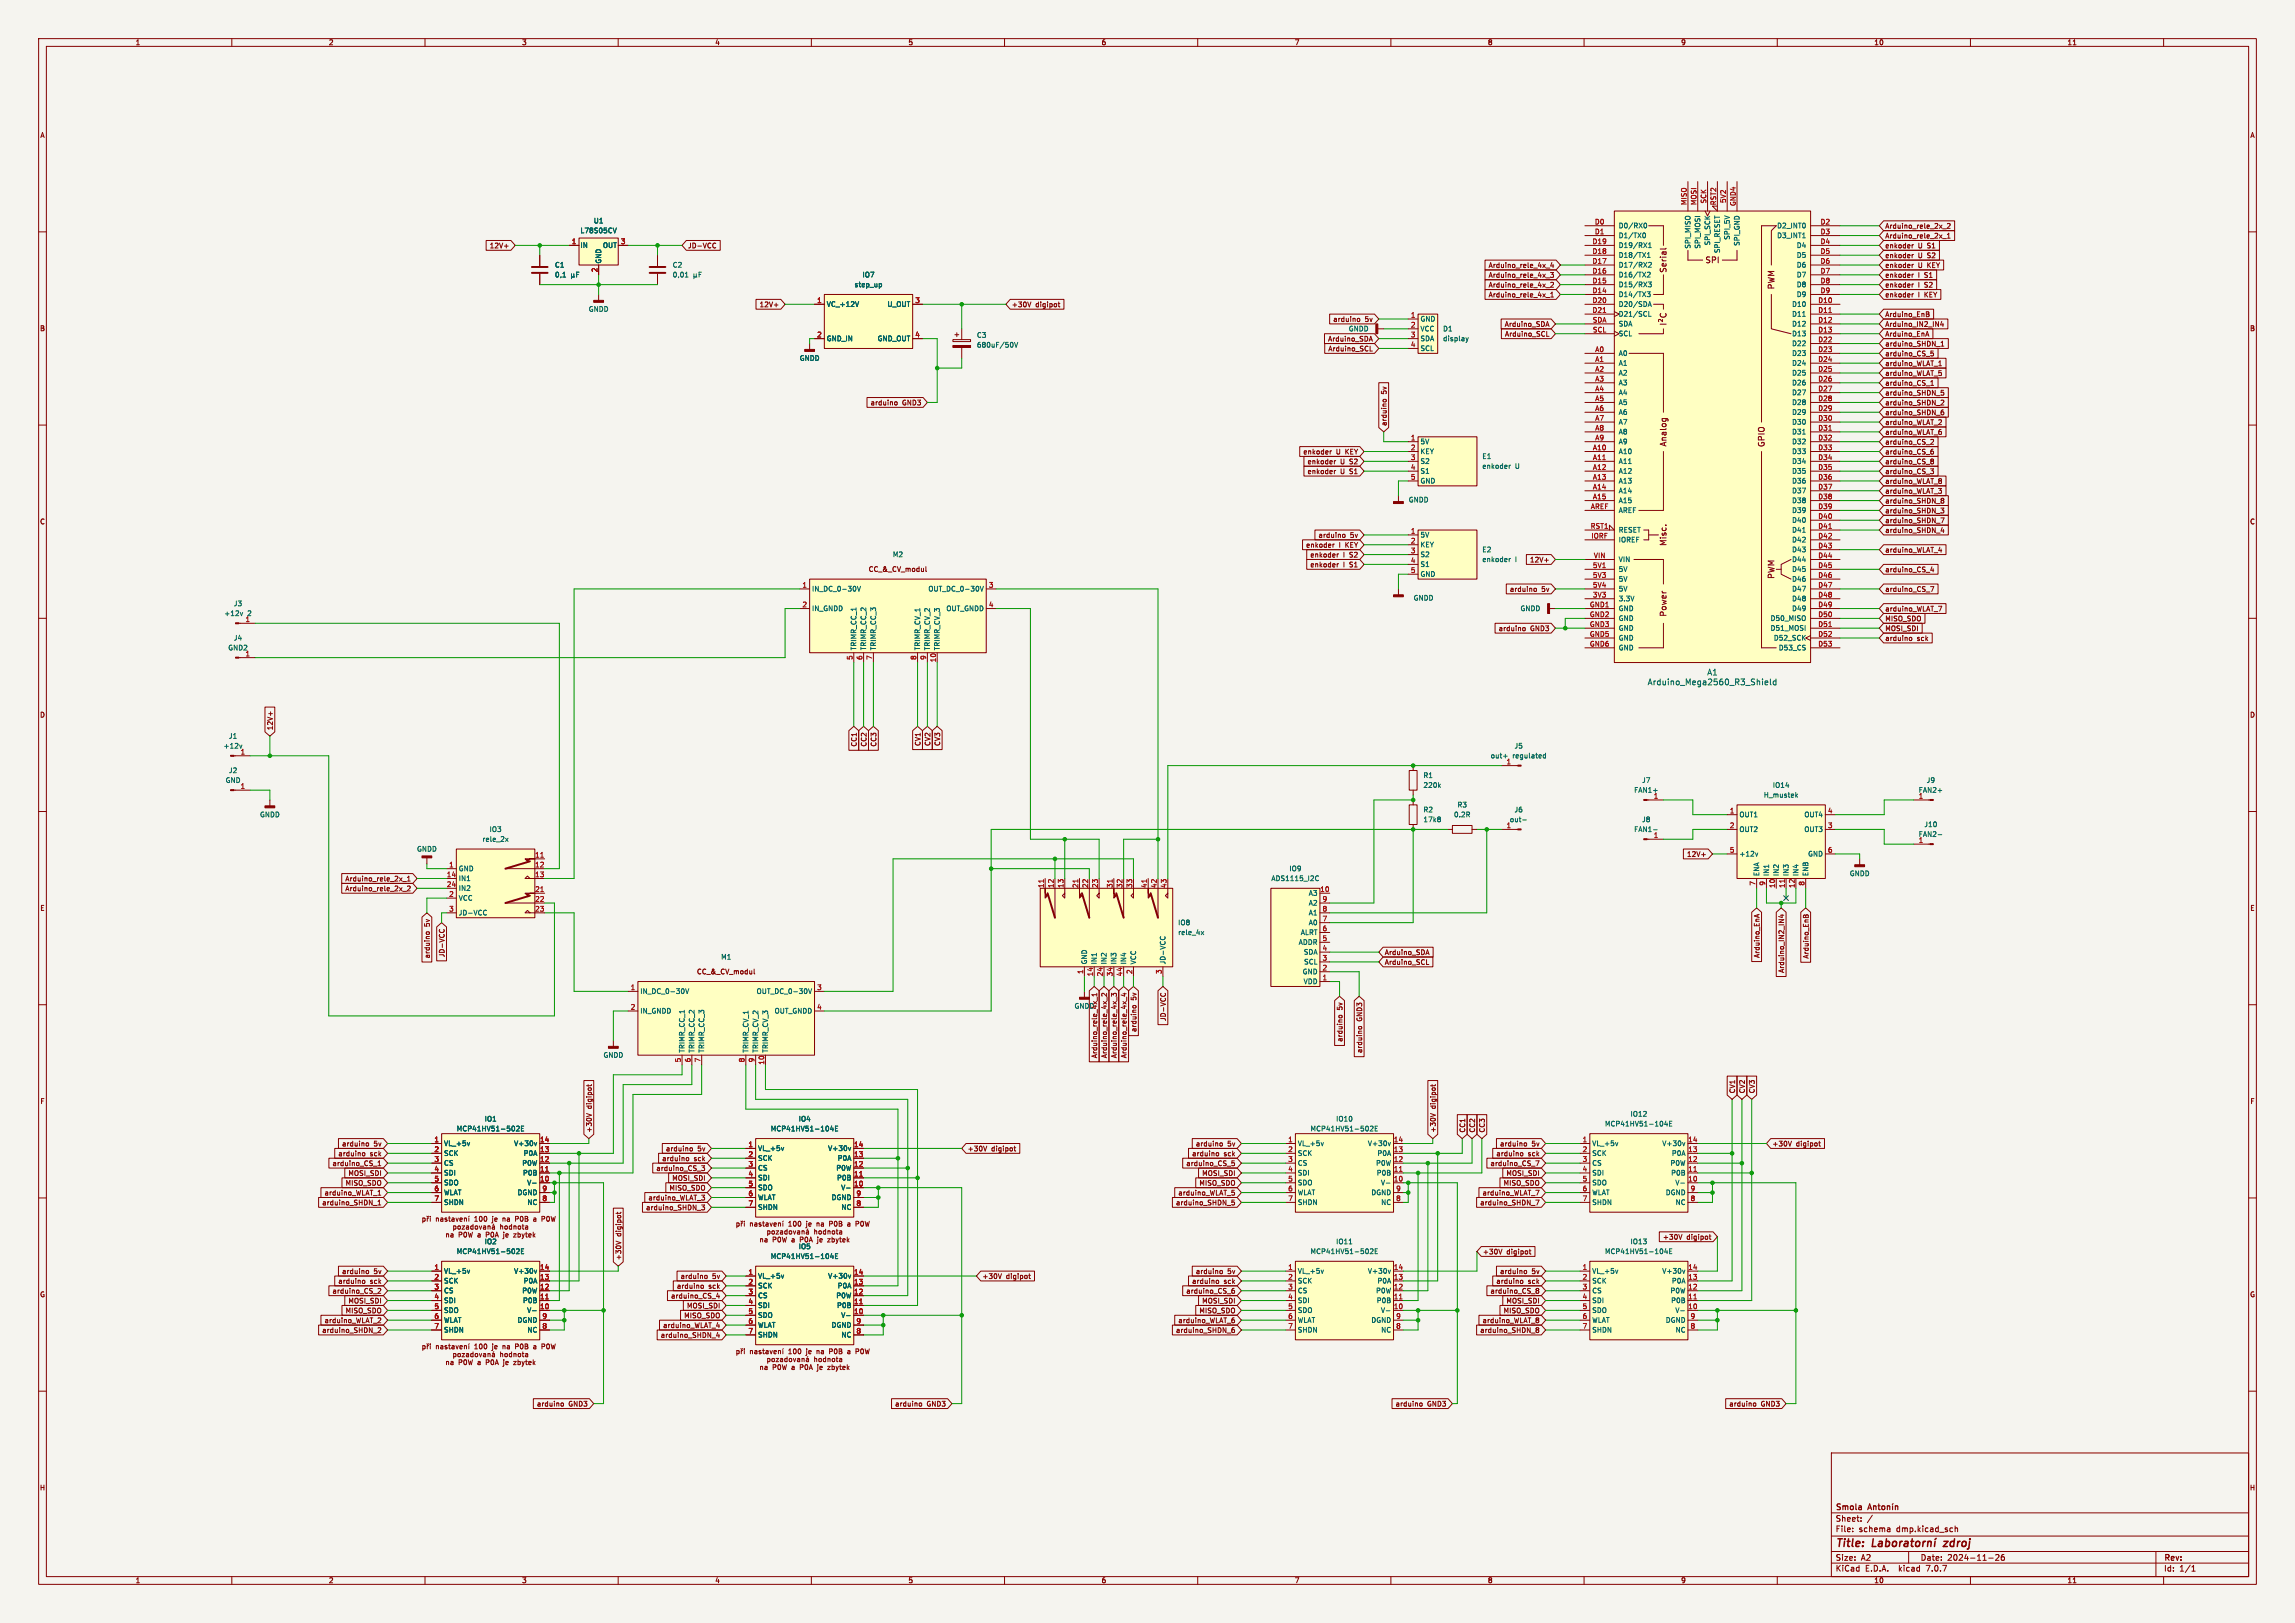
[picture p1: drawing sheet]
<svg xmlns="http://www.w3.org/2000/svg" width="594mm" height="420mm" viewBox="0 0 594 420" stroke-linecap="round" stroke-linejoin="round" font-family="sans-serif">
<defs><g id="words">
<g font-size="2.8" fill="#840000">
<text x="475" y="400.9">Title:</text>
<text x="504" y="400.9">zdroj</text>
</g>
<g font-size="2.1" fill="#840000">
<text x="431.6" y="70.7" transform="rotate(-90 431.6 70.7)">Serial</text>
<text x="441.2" y="68.4">SPI</text>
<text x="459.5" y="75" transform="rotate(-90 459.5 75)">PWM</text>
<text x="431.6" y="115.7" transform="rotate(-90 431.6 115.7)">Analog</text>
<text x="457" y="115.8" transform="rotate(-90 457 115.8)">GPIO</text>
<text x="431.6" y="141.4" transform="rotate(-90 431.6 141.4)">Misc.</text>
<text x="459.5" y="150" transform="rotate(-90 459.5 150)">PWM</text>
<text x="431.6" y="159.7" transform="rotate(-90 431.6 159.7)">Power</text>
<text x="475" y="394">Sheet:</text>
<text x="475" y="391.2">Smola</text>
<text x="475" y="396.7">File:</text>
<text x="481.1" y="396.7">schema</text>
<text x="490.9" y="396.7">dmp.kicad_sch</text>
<text x="475" y="406.9">KiCad</text>
<text x="475" y="404.1">Size:</text>
<text x="481.7" y="404.1">A2</text>
<text x="482.7" y="406.9">E.D.A.</text>
<text x="491.6" y="406.9">kicad</text>
<text x="497" y="404.1">Date:</text>
<text x="498.8" y="406.9">7.0.7</text>
<text x="504" y="404.1">2024-11-26</text>
<text x="560" y="404.3">Rev:</text>
<text x="560" y="406.9">Id:</text>
<text x="564.1" y="406.9">1/1</text>
</g>
<g font-size="2.1" fill="#006464">
<text x="426.4" y="177.5">Arduino_Mega2560_R3_Shield</text>
<text x="441.8" y="175">A1</text>
</g>
<g font-size="1.8" fill="#840000">
<text x="35" y="11.9">1</text>
<text x="85" y="11.9">2</text>
<text x="135" y="11.9">3</text>
<text x="185" y="11.9">4</text>
<text x="235" y="11.9">5</text>
<text x="285" y="11.9">6</text>
<text x="335" y="11.9">7</text>
<text x="385" y="11.9">8</text>
<text x="435" y="11.9">9</text>
<text x="485" y="11.9">10</text>
<text x="535" y="11.9">11</text>
<text x="10.3" y="35.9">A</text>
<text x="582.3" y="35.9">A</text>
<text x="487.8" y="59.4">Arduino_rele_2x_2</text>
<text x="126.6" y="64.5">12V+</text>
<text x="178" y="64.5">JD-VCC</text>
<text x="487.8" y="61.9">Arduino_rele_2x_1</text>
<text x="487.8" y="64.5">enkoder</text>
<text x="496.4" y="64.5">U S1</text>
<text x="385.2" y="69.5">Arduino_rele_4x_4</text>
<text x="487.8" y="69.5">enkoder</text>
<text x="487.8" y="67">enkoder</text>
<text x="496.4" y="69.5">U KEY</text>
<text x="496.4" y="67">U S2</text>
<text x="385.2" y="74.6">Arduino_rele_4x_2</text>
<text x="385.2" y="77.2">Arduino_rele_4x_1</text>
<text x="385.2" y="72.1">Arduino_rele_4x_3</text>
<text x="487.8" y="72.1">enkoder</text>
<text x="487.8" y="77.2">enkoder</text>
<text x="487.8" y="74.6">enkoder</text>
<text x="496.4" y="72.1">I</text>
<text x="496.4" y="77.2">I</text>
<text x="496.4" y="74.6">I</text>
<text x="498.2" y="72.1">S1</text>
<text x="498.2" y="77.2">KEY</text>
<text x="498.2" y="74.6">S2</text>
<text x="196.5" y="79.7">12V+</text>
<text x="261.8" y="79.7">+30V</text>
<text x="268" y="79.7">digipot</text>
<text x="345" y="83.5">arduino</text>
<text x="353.3" y="83.5">5v</text>
<text x="487.8" y="82.2">Arduino_EnB</text>
<text x="10.3" y="85.9">B</text>
<text x="343.6" y="88.6">Arduino_SDA</text>
<text x="389.3" y="84.8">Arduino_SDA</text>
<text x="389.4" y="87.3">Arduino_SCL</text>
<text x="487.8" y="89.9">arduino_SHDN_1</text>
<text x="487.8" y="87.3">Arduino_EnA</text>
<text x="487.8" y="84.8">Arduino_IN2_IN4</text>
<text x="582.3" y="85.9">B</text>
<text x="343.7" y="91.1">Arduino_SCL</text>
<text x="487.8" y="94.9">arduino_WLAT_1</text>
<text x="487.8" y="92.4">arduino_CS_5</text>
<text x="487.8" y="97.5">arduino_WLAT_5</text>
<text x="487.8" y="100">arduino_CS_1</text>
<text x="225.2" y="105.1">arduino</text>
<text x="233.5" y="105.1">GND3</text>
<text x="359.1" y="102" transform="rotate(-90 359.1 102)">5v</text>
<text x="487.8" y="102.6">arduino_SHDN_5</text>
<text x="487.8" y="105.1">arduino_SHDN_2</text>
<text x="487.8" y="107.6">arduino_SHDN_6</text>
<text x="359.1" y="110.3" transform="rotate(-90 359.1 110.3)">arduino</text>
<text x="487.8" y="112.7">arduino_WLAT_6</text>
<text x="487.8" y="110.2">arduino_WLAT_2</text>
<text x="337.2" y="117.8">enkoder</text>
<text x="345.8" y="117.8">U KEY</text>
<text x="487.8" y="115.3">arduino_CS_2</text>
<text x="487.8" y="117.8">arduino_CS_6</text>
<text x="338.3" y="122.9">enkoder</text>
<text x="338.3" y="120.3">enkoder</text>
<text x="346.9" y="122.9">U S1</text>
<text x="346.9" y="120.3">U S2</text>
<text x="487.8" y="120.3">arduino_CS_8</text>
<text x="487.8" y="125.4">arduino_WLAT_8</text>
<text x="487.8" y="122.9">arduino_CS_3</text>
<text x="487.8" y="128">arduino_WLAT_3</text>
<text x="487.8" y="130.5">arduino_SHDN_8</text>
<text x="10.3" y="135.9">C</text>
<text x="487.8" y="135.6">arduino_SHDN_7</text>
<text x="487.8" y="133">arduino_SHDN_3</text>
<text x="582.3" y="135.9">C</text>
<text x="337.9" y="141.9">enkoder</text>
<text x="341.1" y="139.4">arduino</text>
<text x="346.5" y="141.9">I</text>
<text x="348.3" y="141.9">KEY</text>
<text x="349.5" y="139.4">5v</text>
<text x="487.8" y="143.2">arduino_WLAT_4</text>
<text x="487.8" y="138.1">arduino_SHDN_4</text>
<text x="224.7" y="148.2">CC_&amp;_CV_modul</text>
<text x="339" y="147">enkoder</text>
<text x="339" y="144.5">enkoder</text>
<text x="347.6" y="147">I</text>
<text x="347.6" y="144.5">I</text>
<text x="349.4" y="147">S1</text>
<text x="349.4" y="144.5">S2</text>
<text x="395.9" y="145.7">12V+</text>
<text x="487.8" y="148.3">arduino_CS_4</text>
<text x="390.7" y="153.4">arduino</text>
<text x="399" y="153.4">5v</text>
<text x="487.8" y="153.4">arduino_CS_7</text>
<text x="487.8" y="158.4">arduino_WLAT_7</text>
<text x="487.8" y="161">MISO_SDO</text>
<text x="387.8" y="163.5">arduino</text>
<text x="396.1" y="163.5">GND3</text>
<text x="487.8" y="166.1">arduino</text>
<text x="487.8" y="163.5">MOSI_SDI</text>
<text x="496.1" y="166.1">sck</text>
<text x="10.3" y="185.9">D</text>
<text x="582.3" y="185.9">D</text>
<text x="70.8" y="189.1" transform="rotate(-90 70.8 189.1)">12V+</text>
<text x="221.9" y="193.3" transform="rotate(-90 221.9 193.3)">CC1</text>
<text x="224.5" y="193.3" transform="rotate(-90 224.5 193.3)">CC2</text>
<text x="227" y="193.3" transform="rotate(-90 227 193.3)">CC3</text>
<text x="238.4" y="193.2" transform="rotate(-90 238.4 193.2)">CV1</text>
<text x="241" y="193.2" transform="rotate(-90 241 193.2)">CV2</text>
<text x="243.5" y="193.2" transform="rotate(-90 243.5 193.2)">CV3</text>
<text x="436.5" y="221.9">12V+</text>
<text x="89.3" y="228.3">Arduino_rele_2x_1</text>
<text x="89.3" y="230.8">Arduino_rele_2x_2</text>
<text x="10.3" y="235.9">E</text>
<text x="111.4" y="239.8" transform="rotate(-90 111.4 239.8)">5v</text>
<text x="582.3" y="235.9">E</text>
<text x="111.4" y="248.1" transform="rotate(-90 111.4 248.1)">arduino</text>
<text x="115.3" y="247.8" transform="rotate(-90 115.3 247.8)">JD-VCC</text>
<text x="358.3" y="247.3">Arduino_SDA</text>
<text x="358.3" y="249.9">Arduino_SCL</text>
<text x="455.6" y="248" transform="rotate(-90 455.6 248)">Arduino_EnA</text>
<text x="462" y="251.9" transform="rotate(-90 462 251.9)">Arduino_IN2_IN4</text>
<text x="468.3" y="248.2" transform="rotate(-90 468.3 248.2)">Arduino_EnB</text>
<text x="180.3" y="252.3">CC_&amp;_CV_modul</text>
<text x="278" y="261.2">GNDD</text>
<text x="294.3" y="258.9" transform="rotate(-90 294.3 258.9)">5v</text>
<text x="347.7" y="261.4" transform="rotate(-90 347.7 261.4)">5v</text>
<text x="294.3" y="267.2" transform="rotate(-90 294.3 267.2)">arduino</text>
<text x="301.9" y="264.3" transform="rotate(-90 301.9 264.3)">JD-VCC</text>
<text x="347.7" y="269.7" transform="rotate(-90 347.7 269.7)">arduino</text>
<text x="352.7" y="264.3" transform="rotate(-90 352.7 264.3)">GND3</text>
<text x="284.2" y="274" transform="rotate(-90 284.2 274)">Arduino_rele_4x_1</text>
<text x="286.7" y="274" transform="rotate(-90 286.7 274)">Arduino_rele_4x_2</text>
<text x="289.2" y="274" transform="rotate(-90 289.2 274)">Arduino_rele_4x_3</text>
<text x="291.8" y="274" transform="rotate(-90 291.8 274)">Arduino_rele_4x_4</text>
<text x="352.7" y="272.6" transform="rotate(-90 352.7 272.6)">arduino</text>
<text x="10.3" y="285.9">F</text>
<text x="153.4" y="287" transform="rotate(-90 153.4 287)">digipot</text>
<text x="371.8" y="287" transform="rotate(-90 371.8 287)">digipot</text>
<text x="449.3" y="283.1" transform="rotate(-90 449.3 283.1)">CV1</text>
<text x="451.8" y="283.1" transform="rotate(-90 451.8 283.1)">CV2</text>
<text x="454.3" y="283.1" transform="rotate(-90 454.3 283.1)">CV3</text>
<text x="582.3" y="285.9">F</text>
<text x="153.4" y="293.2" transform="rotate(-90 153.4 293.2)">+30V</text>
<text x="371.8" y="293.2" transform="rotate(-90 371.8 293.2)">+30V</text>
<text x="379.4" y="293.2" transform="rotate(-90 379.4 293.2)">CC1</text>
<text x="382" y="293.2" transform="rotate(-90 382 293.2)">CC2</text>
<text x="384.5" y="293.2" transform="rotate(-90 384.5 293.2)">CC3</text>
<text x="87.4" y="299.4">arduino</text>
<text x="88.4" y="296.9">arduino</text>
<text x="95.8" y="299.4">sck</text>
<text x="96.7" y="296.9">5v</text>
<text x="172.2" y="298.1">arduino</text>
<text x="180.5" y="298.1">5v</text>
<text x="250.3" y="298.1">+30V</text>
<text x="256.6" y="298.1">digipot</text>
<text x="308.4" y="299.4">arduino</text>
<text x="309.4" y="296.9">arduino</text>
<text x="316.7" y="299.4">sck</text>
<text x="317.7" y="296.9">5v</text>
<text x="387.2" y="299.4">arduino</text>
<text x="388.1" y="296.9">arduino</text>
<text x="395.5" y="299.4">sck</text>
<text x="396.4" y="296.9">5v</text>
<text x="458.6" y="296.9">+30V</text>
<text x="464.9" y="296.9">digipot</text>
<text x="85.9" y="301.9">arduino_CS_1</text>
<text x="90" y="304.5">MOSI_SDI</text>
<text x="169.8" y="303.2">arduino_CS_3</text>
<text x="171.3" y="300.7">arduino</text>
<text x="173.9" y="305.8">MOSI_SDI</text>
<text x="179.6" y="300.7">sck</text>
<text x="306.9" y="301.9">arduino_CS_5</text>
<text x="311" y="304.5">MOSI_SDI</text>
<text x="385.7" y="301.9">arduino_CS_7</text>
<text x="389.8" y="304.5">MOSI_SDI</text>
<text x="83.9" y="309.6">arduino_WLAT_1</text>
<text x="89.3" y="307">MISO_SDO</text>
<text x="167.7" y="310.8">arduino_WLAT_3</text>
<text x="173.1" y="308.3">MISO_SDO</text>
<text x="304.9" y="309.6">arduino_WLAT_5</text>
<text x="310.3" y="307">MISO_SDO</text>
<text x="383.6" y="309.6">arduino_WLAT_7</text>
<text x="389" y="307">MISO_SDO</text>
<text x="83.3" y="312.1">arduino_SHDN_1</text>
<text x="167.1" y="313.4">arduino_SHDN_3</text>
<text x="304.3" y="312.1">arduino_SHDN_5</text>
<text x="383" y="312.1">arduino_SHDN_7</text>
<text x="116.4" y="318.4">a</text>
<text x="118.7" y="318.4">P0W</text>
<text x="157" y="318.4">P0A</text>
<text x="161" y="320" transform="rotate(-90 161 320)">digipot</text>
<text x="197.7" y="319.6">a</text>
<text x="200" y="319.6">P0W</text>
<text x="430.3" y="321">+30V</text>
<text x="436.5" y="321">digipot</text>
<text x="88.4" y="329.9">arduino</text>
<text x="96.7" y="329.9">5v</text>
<text x="161" y="326.2" transform="rotate(-90 161 326.2)">+30V</text>
<text x="309.4" y="329.9">arduino</text>
<text x="317.7" y="329.9">5v</text>
<text x="383.7" y="324.8">+30V</text>
<text x="388.1" y="329.9">arduino</text>
<text x="389.9" y="324.8">digipot</text>
<text x="396.4" y="329.9">5v</text>
<text x="10.3" y="335.9">G</text>
<text x="85.9" y="335">arduino_CS_2</text>
<text x="87.4" y="332.4">arduino</text>
<text x="95.8" y="332.4">sck</text>
<text x="175.1" y="333.7">arduino</text>
<text x="176" y="331.2">arduino</text>
<text x="183.4" y="333.7">sck</text>
<text x="184.4" y="331.2">5v</text>
<text x="254.2" y="331.2">+30V</text>
<text x="260.4" y="331.2">digipot</text>
<text x="306.9" y="335">arduino_CS_6</text>
<text x="308.4" y="332.4">arduino</text>
<text x="316.7" y="332.4">sck</text>
<text x="385.7" y="335">arduino_CS_8</text>
<text x="387.2" y="332.4">arduino</text>
<text x="395.5" y="332.4">sck</text>
<text x="582.3" y="335.9">G</text>
<text x="89.3" y="340">MISO_SDO</text>
<text x="90" y="337.5">MOSI_SDI</text>
<text x="173.6" y="336.2">arduino_CS_4</text>
<text x="177" y="341.3">MISO_SDO</text>
<text x="177.7" y="338.8">MOSI_SDI</text>
<text x="310.3" y="340">MISO_SDO</text>
<text x="311" y="337.5">MOSI_SDI</text>
<text x="389" y="340">MISO_SDO</text>
<text x="389.8" y="337.5">MOSI_SDI</text>
<text x="83.3" y="345.1">arduino_SHDN_2</text>
<text x="83.9" y="342.6">arduino_WLAT_2</text>
<text x="170.9" y="346.4">arduino_SHDN_4</text>
<text x="171.5" y="343.9">arduino_WLAT_4</text>
<text x="304.3" y="345.1">arduino_SHDN_6</text>
<text x="304.9" y="342.6">arduino_WLAT_6</text>
<text x="383" y="345.1">arduino_SHDN_8</text>
<text x="383.6" y="342.6">arduino_WLAT_8</text>
<text x="116.4" y="351.4">a</text>
<text x="118.7" y="351.4">P0W</text>
<text x="197.7" y="352.7">a</text>
<text x="200" y="352.7">P0W</text>
<text x="138.9" y="364.2">arduino</text>
<text x="147.2" y="364.2">GND3</text>
<text x="231.6" y="364.2">arduino</text>
<text x="239.9" y="364.2">GND3</text>
<text x="361.1" y="364.2">arduino</text>
<text x="369.4" y="364.2">GND3</text>
<text x="447.5" y="364.2">arduino</text>
<text x="455.8" y="364.2">GND3</text>
<text x="10.2" y="385.9">H</text>
<text x="582.2" y="385.9">H</text>
<text x="35" y="409.9">1</text>
<text x="85" y="409.9">2</text>
<text x="135" y="409.9">3</text>
<text x="185" y="409.9">4</text>
<text x="235" y="409.9">5</text>
<text x="285" y="409.9">6</text>
<text x="335" y="409.9">7</text>
<text x="385" y="409.9">8</text>
<text x="435" y="409.9">9</text>
<text x="485" y="409.9">10</text>
<text x="535" y="409.9">11</text>
</g>
<g font-size="1.8" fill="#a90000">
<text x="436.6" y="53.2" transform="rotate(-90 436.6 53.2)">MISO</text>
<text x="439.2" y="53.2" transform="rotate(-90 439.2 53.2)">MOSI</text>
<text x="441.7" y="52.8" transform="rotate(-90 441.7 52.8)">SCK</text>
<text x="444.2" y="53.2" transform="rotate(-90 444.2 53.2)">RST2</text>
<text x="446.8" y="52.7" transform="rotate(-90 446.8 52.7)">5V2</text>
<text x="449.3" y="53.4" transform="rotate(-90 449.3 53.4)">GND4</text>
<text x="412.7" y="58.2">D0</text>
<text x="471.1" y="58.2">D2</text>
<text x="147.9" y="63.2">1</text>
<text x="160.6" y="63.2">3</text>
<text x="412.1" y="65.8">D18</text>
<text x="412.1" y="63.2">D19</text>
<text x="412.7" y="60.7">D1</text>
<text x="471.1" y="60.7">D3</text>
<text x="471.1" y="63.2">D4</text>
<text x="471.1" y="65.8">D5</text>
<text x="154.7" y="70.6" transform="rotate(-90 154.7 70.6)">2</text>
<text x="412.1" y="70.9">D16</text>
<text x="412.1" y="68.3">D17</text>
<text x="471.1" y="68.3">D6</text>
<text x="471.1" y="70.9">D7</text>
<text x="412.1" y="75.9">D14</text>
<text x="412.1" y="73.4">D15</text>
<text x="471.1" y="73.4">D8</text>
<text x="471.1" y="75.9">D9</text>
<text x="211.4" y="78.5">1</text>
<text x="236.8" y="78.5">3</text>
<text x="365.1" y="82.3">1</text>
<text x="412.1" y="78.5">D20</text>
<text x="412.1" y="81">D21</text>
<text x="412.1" y="83.6">SDA</text>
<text x="470.5" y="78.5">D10</text>
<text x="470.5" y="81">D11</text>
<text x="470.5" y="83.6">D12</text>
<text x="211.4" y="87.4">2</text>
<text x="236.8" y="87.4">4</text>
<text x="365.1" y="84.8">2</text>
<text x="365.1" y="87.4">3</text>
<text x="365.1" y="89.9">4</text>
<text x="412.2" y="86.1">SCL</text>
<text x="470.5" y="86.1">D13</text>
<text x="470.5" y="88.6">D22</text>
<text x="412.8" y="91.2">A0</text>
<text x="412.8" y="93.7">A1</text>
<text x="470.5" y="91.2">D23</text>
<text x="470.5" y="93.7">D24</text>
<text x="412.8" y="96.3">A2</text>
<text x="412.8" y="98.8">A3</text>
<text x="412.8" y="101.3">A4</text>
<text x="470.5" y="96.3">D25</text>
<text x="470.5" y="98.8">D26</text>
<text x="470.5" y="101.3">D27</text>
<text x="412.8" y="103.9">A5</text>
<text x="412.8" y="106.4">A6</text>
<text x="470.5" y="103.9">D28</text>
<text x="470.5" y="106.4">D29</text>
<text x="412.8" y="109">A7</text>
<text x="412.8" y="111.5">A8</text>
<text x="470.5" y="109">D30</text>
<text x="470.5" y="111.5">D31</text>
<text x="365.1" y="114">1</text>
<text x="365.1" y="116.6">2</text>
<text x="365.1" y="119.1">3</text>
<text x="412.2" y="116.6">A10</text>
<text x="412.2" y="119.1">A11</text>
<text x="412.8" y="114">A9</text>
<text x="470.5" y="114">D32</text>
<text x="470.5" y="116.6">D33</text>
<text x="470.5" y="119.1">D34</text>
<text x="365.1" y="121.7">4</text>
<text x="365.1" y="124.2">5</text>
<text x="412.2" y="121.7">A12</text>
<text x="412.2" y="124.2">A13</text>
<text x="470.5" y="121.7">D35</text>
<text x="470.5" y="124.2">D36</text>
<text x="411.6" y="131.8">AREF</text>
<text x="412.2" y="126.7">A14</text>
<text x="412.2" y="129.3">A15</text>
<text x="470.5" y="126.7">D37</text>
<text x="470.5" y="129.3">D38</text>
<text x="470.5" y="131.8">D39</text>
<text x="411.6" y="136.9">RST1</text>
<text x="470.5" y="134.4">D40</text>
<text x="470.5" y="136.9">D41</text>
<text x="365.1" y="138.2">1</text>
<text x="365.1" y="140.7">2</text>
<text x="365.1" y="143.3">3</text>
<text x="411.8" y="139.4">IORF</text>
<text x="470.5" y="139.4">D42</text>
<text x="470.5" y="142">D43</text>
<text x="365.1" y="145.8">4</text>
<text x="365.1" y="148.3">5</text>
<text x="412.2" y="147.1">5V1</text>
<text x="412.2" y="149.6">5V3</text>
<text x="412.4" y="144.5">VIN</text>
<text x="470.5" y="144.5">D44</text>
<text x="470.5" y="147.1">D45</text>
<text x="470.5" y="149.6">D46</text>
<text x="207.6" y="152.1">1</text>
<text x="255.8" y="152.1">3</text>
<text x="412.2" y="154.7">3V3</text>
<text x="412.2" y="152.1">5V4</text>
<text x="470.5" y="152.1">D47</text>
<text x="470.5" y="154.7">D48</text>
<text x="63.4" y="161">1</text>
<text x="207.6" y="157.2">2</text>
<text x="255.8" y="157.2">4</text>
<text x="411.4" y="157.2">GND1</text>
<text x="411.4" y="159.8">GND2</text>
<text x="470.5" y="157.2">D49</text>
<text x="470.5" y="159.8">D50</text>
<text x="411.4" y="162.3">GND3</text>
<text x="411.4" y="164.8">GND5</text>
<text x="411.4" y="167.4">GND6</text>
<text x="470.5" y="162.3">D51</text>
<text x="470.5" y="164.8">D52</text>
<text x="470.5" y="167.4">D53</text>
<text x="220.7" y="170.9" transform="rotate(-90 220.7 170.9)">5</text>
<text x="223.3" y="170.9" transform="rotate(-90 223.3 170.9)">6</text>
<text x="225.8" y="170.9" transform="rotate(-90 225.8 170.9)">7</text>
<text x="237.2" y="170.9" transform="rotate(-90 237.2 170.9)">8</text>
<text x="239.8" y="170.9" transform="rotate(-90 239.8 170.9)">9</text>
<text x="242.3" y="171.5" transform="rotate(-90 242.3 171.5)">10</text>
<text x="62.2" y="195.3">1</text>
<text x="389.8" y="197.9">1</text>
<text x="62.2" y="204.2">1</text>
<text x="427.9" y="206.8">1</text>
<text x="496.5" y="206.8">1</text>
<text x="389.8" y="214.4">1</text>
<text x="447.6" y="210.6">1</text>
<text x="447.6" y="214.4">2</text>
<text x="473" y="214.4">3</text>
<text x="473" y="210.6">4</text>
<text x="138.4" y="222">11</text>
<text x="427.9" y="216.9">1</text>
<text x="447.6" y="220.7">5</text>
<text x="473" y="220.7">6</text>
<text x="496.5" y="218.2">1</text>
<text x="115.5" y="227.1">14</text>
<text x="116.1" y="224.5">1</text>
<text x="138.4" y="224.5">12</text>
<text x="138.4" y="227.1">13</text>
<text x="115.5" y="229.6">24</text>
<text x="116.1" y="232.2">2</text>
<text x="138.4" y="230.9">21</text>
<text x="138.4" y="233.4">22</text>
<text x="270.3" y="229.9" transform="rotate(-90 270.3 229.9)">11</text>
<text x="272.8" y="229.9" transform="rotate(-90 272.8 229.9)">12</text>
<text x="275.3" y="229.9" transform="rotate(-90 275.3 229.9)">13</text>
<text x="279.1" y="229.9" transform="rotate(-90 279.1 229.9)">21</text>
<text x="281.7" y="229.9" transform="rotate(-90 281.7 229.9)">22</text>
<text x="284.2" y="229.9" transform="rotate(-90 284.2 229.9)">23</text>
<text x="288" y="229.9" transform="rotate(-90 288 229.9)">31</text>
<text x="290.6" y="229.9" transform="rotate(-90 290.6 229.9)">32</text>
<text x="293.1" y="229.9" transform="rotate(-90 293.1 229.9)">33</text>
<text x="296.9" y="229.9" transform="rotate(-90 296.9 229.9)">41</text>
<text x="299.5" y="229.9" transform="rotate(-90 299.5 229.9)">42</text>
<text x="302" y="229.9" transform="rotate(-90 302 229.9)">43</text>
<text x="341.6" y="230.9">10</text>
<text x="342.2" y="233.4">9</text>
<text x="454.4" y="229.3" transform="rotate(-90 454.4 229.3)">7</text>
<text x="456.9" y="229.3" transform="rotate(-90 456.9 229.3)">9</text>
<text x="459.5" y="229.9" transform="rotate(-90 459.5 229.9)">10</text>
<text x="462" y="229.9" transform="rotate(-90 462 229.9)">11</text>
<text x="464.6" y="229.9" transform="rotate(-90 464.6 229.9)">12</text>
<text x="467.1" y="229.3" transform="rotate(-90 467.1 229.3)">8</text>
<text x="116.1" y="236">3</text>
<text x="138.4" y="236">23</text>
<text x="342.2" y="238.5">7</text>
<text x="342.2" y="236">8</text>
<text x="342.2" y="243.6">5</text>
<text x="342.2" y="241">6</text>
<text x="342.2" y="251.2">2</text>
<text x="342.2" y="248.7">3</text>
<text x="342.2" y="246.1">4</text>
<text x="163.1" y="256.3">1</text>
<text x="211.4" y="256.3">3</text>
<text x="280.4" y="252.2" transform="rotate(-90 280.4 252.2)">1</text>
<text x="283" y="252.8" transform="rotate(-90 283 252.8)">14</text>
<text x="285.5" y="252.8" transform="rotate(-90 285.5 252.8)">24</text>
<text x="288" y="252.8" transform="rotate(-90 288 252.8)">34</text>
<text x="290.6" y="252.8" transform="rotate(-90 290.6 252.8)">44</text>
<text x="293.1" y="252.2" transform="rotate(-90 293.1 252.2)">2</text>
<text x="300.7" y="252.2" transform="rotate(-90 300.7 252.2)">3</text>
<text x="342.2" y="253.7">1</text>
<text x="163.1" y="261.4">2</text>
<text x="211.4" y="261.4">4</text>
<text x="176.3" y="275" transform="rotate(-90 176.3 275)">5</text>
<text x="178.8" y="275" transform="rotate(-90 178.8 275)">6</text>
<text x="181.4" y="275" transform="rotate(-90 181.4 275)">7</text>
<text x="192.8" y="275" transform="rotate(-90 192.8 275)">8</text>
<text x="195.3" y="275" transform="rotate(-90 195.3 275)">9</text>
<text x="197.9" y="275.6" transform="rotate(-90 197.9 275.6)">10</text>
<text x="112.3" y="295.7">1</text>
<text x="112.3" y="298.2">2</text>
<text x="139.7" y="298.2">13</text>
<text x="139.7" y="295.7">14</text>
<text x="193.6" y="296.9">1</text>
<text x="193.6" y="299.5">2</text>
<text x="220.9" y="299.5">13</text>
<text x="220.9" y="296.9">14</text>
<text x="333.3" y="295.7">1</text>
<text x="333.3" y="298.2">2</text>
<text x="360.6" y="298.2">13</text>
<text x="360.6" y="295.7">14</text>
<text x="409.5" y="295.7">1</text>
<text x="409.5" y="298.2">2</text>
<text x="436.8" y="298.2">13</text>
<text x="436.8" y="295.7">14</text>
<text x="112.3" y="300.7">3</text>
<text x="112.3" y="303.3">4</text>
<text x="112.3" y="305.8">5</text>
<text x="139.7" y="305.8">10</text>
<text x="139.7" y="303.3">11</text>
<text x="139.7" y="300.7">12</text>
<text x="193.6" y="302">3</text>
<text x="193.6" y="304.5">4</text>
<text x="220.9" y="304.5">11</text>
<text x="220.9" y="302">12</text>
<text x="333.3" y="300.7">3</text>
<text x="333.3" y="303.3">4</text>
<text x="333.3" y="305.8">5</text>
<text x="360.6" y="305.8">10</text>
<text x="360.6" y="303.3">11</text>
<text x="360.6" y="300.7">12</text>
<text x="409.5" y="300.7">3</text>
<text x="409.5" y="303.3">4</text>
<text x="409.5" y="305.8">5</text>
<text x="436.8" y="305.8">10</text>
<text x="436.8" y="303.3">11</text>
<text x="436.8" y="300.7">12</text>
<text x="112.3" y="308.4">6</text>
<text x="112.3" y="310.9">7</text>
<text x="140.3" y="310.9">8</text>
<text x="140.3" y="308.4">9</text>
<text x="193.6" y="307.1">5</text>
<text x="193.6" y="309.6">6</text>
<text x="220.9" y="307.1">10</text>
<text x="221.5" y="309.6">9</text>
<text x="333.3" y="308.4">6</text>
<text x="333.3" y="310.9">7</text>
<text x="361.2" y="310.9">8</text>
<text x="361.2" y="308.4">9</text>
<text x="409.5" y="308.4">6</text>
<text x="409.5" y="310.9">7</text>
<text x="437.4" y="310.9">8</text>
<text x="437.4" y="308.4">9</text>
<text x="193.6" y="312.2">7</text>
<text x="221.5" y="312.2">8</text>
<text x="112.3" y="328.7">1</text>
<text x="139.7" y="328.7">14</text>
<text x="193.6" y="329.9">1</text>
<text x="220.9" y="329.9">14</text>
<text x="333.3" y="328.7">1</text>
<text x="360.6" y="328.7">14</text>
<text x="409.5" y="328.7">1</text>
<text x="436.8" y="328.7">14</text>
<text x="112.3" y="331.2">2</text>
<text x="112.3" y="333.8">3</text>
<text x="139.7" y="333.8">12</text>
<text x="139.7" y="331.2">13</text>
<text x="193.6" y="332.5">2</text>
<text x="193.6" y="335">3</text>
<text x="220.9" y="335">12</text>
<text x="220.9" y="332.5">13</text>
<text x="333.3" y="331.2">2</text>
<text x="333.3" y="333.8">3</text>
<text x="360.6" y="333.8">12</text>
<text x="360.6" y="331.2">13</text>
<text x="409.5" y="331.2">2</text>
<text x="409.5" y="333.8">3</text>
<text x="436.8" y="333.8">12</text>
<text x="436.8" y="331.2">13</text>
<text x="112.3" y="336.3">4</text>
<text x="112.3" y="338.8">5</text>
<text x="112.3" y="341.4">6</text>
<text x="139.7" y="338.8">10</text>
<text x="139.7" y="336.3">11</text>
<text x="140.3" y="341.4">9</text>
<text x="193.6" y="337.6">4</text>
<text x="193.6" y="340.1">5</text>
<text x="220.9" y="340.1">10</text>
<text x="220.9" y="337.6">11</text>
<text x="333.3" y="336.3">4</text>
<text x="333.3" y="338.8">5</text>
<text x="333.3" y="341.4">6</text>
<text x="360.6" y="338.8">10</text>
<text x="360.6" y="336.3">11</text>
<text x="361.2" y="341.4">9</text>
<text x="409.5" y="336.3">4</text>
<text x="409.5" y="338.8">5</text>
<text x="409.5" y="341.4">6</text>
<text x="436.8" y="338.8">10</text>
<text x="436.8" y="336.3">11</text>
<text x="437.4" y="341.4">9</text>
<text x="112.3" y="343.9">7</text>
<text x="140.3" y="343.9">8</text>
<text x="193.6" y="342.6">6</text>
<text x="193.6" y="345.2">7</text>
<text x="221.5" y="345.2">8</text>
<text x="221.5" y="342.6">9</text>
<text x="333.3" y="343.9">7</text>
<text x="361.2" y="343.9">8</text>
<text x="409.5" y="343.9">7</text>
<text x="437.4" y="343.9">8</text>
</g>
<g font-size="1.8" fill="#006464">
<text x="153.6" y="58">U1</text>
<text x="418.8" y="59.3">D0/RX0</text>
<text x="459.9" y="59.3">D2_INT0</text>
<text x="150.1" y="64.4">IN</text>
<text x="150.1" y="60.6">L78S05CV</text>
<text x="155.9" y="64.4">OUT</text>
<text x="418.8" y="61.8">D1/TX0</text>
<text x="418.8" y="64.4">D19/RX1</text>
<text x="437.7" y="64.5" transform="rotate(-90 437.7 64.5)">SPI_MISO</text>
<text x="440.3" y="64.5" transform="rotate(-90 440.3 64.5)">SPI_MOSI</text>
<text x="442.8" y="63.6" transform="rotate(-90 442.8 63.6)">SPI_SCK</text>
<text x="445.4" y="65.6" transform="rotate(-90 445.4 65.6)">SPI_RESET</text>
<text x="447.9" y="62.2" transform="rotate(-90 447.9 62.2)">SPI_5V</text>
<text x="450.4" y="63.8" transform="rotate(-90 450.4 63.8)">SPI_GND</text>
<text x="459.9" y="61.8">D3_INT1</text>
<text x="464.9" y="64.4">D4</text>
<text x="143.5" y="69.4">C1</text>
<text x="143.5" y="72">0,1</text>
<text x="155.8" y="68.3" transform="rotate(-90 155.8 68.3)">GND</text>
<text x="174" y="69.4">C2</text>
<text x="174" y="72">0,01</text>
<text x="223.1" y="72">IO7</text>
<text x="418.8" y="72">D16/TX2</text>
<text x="418.8" y="69.4">D17/RX2</text>
<text x="418.8" y="66.9">D18/TX1</text>
<text x="464.9" y="66.9">D5</text>
<text x="464.9" y="69.4">D6</text>
<text x="464.9" y="72">D7</text>
<text x="221.1" y="74.5">step_up</text>
<text x="418.8" y="77.1">D14/TX3</text>
<text x="418.8" y="74.5">D15/RX3</text>
<text x="464.9" y="74.5">D8</text>
<text x="464.9" y="77.1">D9</text>
<text x="152.3" y="80.9">GNDD</text>
<text x="213.9" y="79.6">VC_+12V</text>
<text x="229.6" y="79.6">U_OUT</text>
<text x="367.5" y="83.4">GND</text>
<text x="418.8" y="79.6">D20/SDA</text>
<text x="418.8" y="82.1">D21/SCL</text>
<text x="463.7" y="79.6">D10</text>
<text x="463.7" y="82.1">D11</text>
<text x="213.9" y="88.5">GND_IN</text>
<text x="227" y="88.5">GND_OUT</text>
<text x="252.7" y="87.6">C3</text>
<text x="349" y="86">GNDD</text>
<text x="367.5" y="86">VCC</text>
<text x="367.5" y="88.5">SDA</text>
<text x="373.4" y="86">D1</text>
<text x="373.4" y="88.5">display</text>
<text x="418.8" y="87.2">SCL</text>
<text x="418.8" y="84.7">SDA</text>
<text x="463.7" y="84.7">D12</text>
<text x="463.7" y="87.2">D13</text>
<text x="463.7" y="89.8">D22</text>
<text x="206.9" y="93.6">GNDD</text>
<text x="252.7" y="90.1">680uF/50V</text>
<text x="367.5" y="91">SCL</text>
<text x="418.8" y="92.3">A0</text>
<text x="418.8" y="94.8">A1</text>
<text x="463.7" y="92.3">D23</text>
<text x="463.7" y="94.8">D24</text>
<text x="418.8" y="97.4">A2</text>
<text x="418.8" y="99.9">A3</text>
<text x="463.7" y="97.4">D25</text>
<text x="463.7" y="99.9">D26</text>
<text x="418.8" y="102.5">A4</text>
<text x="418.8" y="105">A5</text>
<text x="418.8" y="107.5">A6</text>
<text x="463.7" y="102.5">D27</text>
<text x="463.7" y="105">D28</text>
<text x="463.7" y="107.5">D29</text>
<text x="418.8" y="110.1">A7</text>
<text x="418.8" y="112.6">A8</text>
<text x="463.7" y="110.1">D30</text>
<text x="463.7" y="112.6">D31</text>
<text x="367.5" y="115.2">5V</text>
<text x="367.5" y="117.7">KEY</text>
<text x="383.6" y="119">E1</text>
<text x="418.8" y="117.7">A10</text>
<text x="418.8" y="115.2">A9</text>
<text x="463.7" y="115.2">D32</text>
<text x="463.7" y="117.7">D33</text>
<text x="367.5" y="120.2">S2</text>
<text x="367.5" y="122.8">S1</text>
<text x="367.5" y="125.3">GND</text>
<text x="383.6" y="121.5">enkoder</text>
<text x="392.2" y="121.5">U</text>
<text x="418.8" y="120.2">A11</text>
<text x="418.8" y="122.8">A12</text>
<text x="418.8" y="125.3">A13</text>
<text x="463.7" y="120.2">D34</text>
<text x="463.7" y="122.8">D35</text>
<text x="463.7" y="125.3">D36</text>
<text x="364.5" y="130.2">GNDD</text>
<text x="418.8" y="127.9">A14</text>
<text x="418.8" y="130.4">A15</text>
<text x="463.7" y="127.9">D37</text>
<text x="463.7" y="130.4">D38</text>
<text x="418.8" y="132.9">AREF</text>
<text x="463.7" y="132.9">D39</text>
<text x="463.7" y="135.5">D40</text>
<text x="367.5" y="139.3">5V</text>
<text x="367.5" y="141.8">KEY</text>
<text x="383.6" y="143.1">E2</text>
<text x="418.8" y="140.6">IOREF</text>
<text x="418.8" y="138">RESET</text>
<text x="463.7" y="138">D41</text>
<text x="463.7" y="140.6">D42</text>
<text x="463.7" y="143.1">D43</text>
<text x="231" y="144.4">M2</text>
<text x="367.5" y="144.4">S2</text>
<text x="367.5" y="146.9">S1</text>
<text x="367.5" y="149.5">GND</text>
<text x="383.6" y="145.6">enkoder</text>
<text x="392.2" y="145.6">I</text>
<text x="418.8" y="148.2">5V</text>
<text x="418.8" y="145.6">VIN</text>
<text x="463.7" y="145.6">D44</text>
<text x="463.7" y="148.2">D45</text>
<text x="210.1" y="153.3">IN_DC_0-30V</text>
<text x="240.2" y="153.3">OUT_DC_0-30V</text>
<text x="365.8" y="155.6">GNDD</text>
<text x="418.8" y="155.8">3.3V</text>
<text x="418.8" y="150.7">5V</text>
<text x="418.8" y="153.3">5V</text>
<text x="463.7" y="150.7">D46</text>
<text x="463.7" y="153.3">D47</text>
<text x="463.7" y="155.8">D48</text>
<text x="57.9" y="159.6">+12v</text>
<text x="60.4" y="157.1">J3</text>
<text x="64.1" y="159.6">2</text>
<text x="210.1" y="158.3">IN_GNDD</text>
<text x="244.8" y="158.3">OUT_GNDD</text>
<text x="393.4" y="158.3">GNDD</text>
<text x="418.8" y="158.3">GND</text>
<text x="418.8" y="160.9">GND</text>
<text x="458.2" y="160.9">D50_MISO</text>
<text x="463.7" y="158.3">D49</text>
<text x="60.4" y="166">J4</text>
<text x="418.8" y="163.4">GND</text>
<text x="418.8" y="166">GND</text>
<text x="458.2" y="163.4">D51_MOSI</text>
<text x="459" y="166">D52_SCK</text>
<text x="59" y="168.5">GND2</text>
<text x="63.4" y="169.9">1</text>
<text x="221.8" y="168.4" transform="rotate(-90 221.8 168.4)">TRIMR_CC_1</text>
<text x="224.4" y="168.4" transform="rotate(-90 224.4 168.4)">TRIMR_CC_2</text>
<text x="226.9" y="168.4" transform="rotate(-90 226.9 168.4)">TRIMR_CC_3</text>
<text x="238.4" y="168.4" transform="rotate(-90 238.4 168.4)">TRIMR_CV_1</text>
<text x="240.9" y="168.4" transform="rotate(-90 240.9 168.4)">TRIMR_CV_2</text>
<text x="243.4" y="168.4" transform="rotate(-90 243.4 168.4)">TRIMR_CV_3</text>
<text x="418.8" y="168.5">GND</text>
<text x="460.3" y="168.5">D53_CS</text>
<text x="59.1" y="191.4">J1</text>
<text x="57.7" y="193.9">+12v</text>
<text x="385.7" y="196.4">out+</text>
<text x="391.5" y="196.4">regulated</text>
<text x="391.9" y="193.9">J5</text>
<text x="58.3" y="202.8">GND</text>
<text x="59.1" y="200.3">J2</text>
<text x="368.3" y="201.5">R1</text>
<text x="424.9" y="202.8">J7</text>
<text x="498.6" y="202.8">J9</text>
<text x="368.3" y="204.1">220k</text>
<text x="377.1" y="209.1">R3</text>
<text x="422.8" y="205.3">FAN1+</text>
<text x="456.4" y="206.6">H_mustek</text>
<text x="458.7" y="204.1">IO14</text>
<text x="496.5" y="205.3">FAN2+</text>
<text x="67.2" y="211.7">GNDD</text>
<text x="126.6" y="215.5">IO3</text>
<text x="368.3" y="210.4">R2</text>
<text x="368.3" y="213">17k8</text>
<text x="376.2" y="211.7">0.2R</text>
<text x="390.7" y="213">out-</text>
<text x="391.9" y="210.4">J6</text>
<text x="422.8" y="215.5">FAN1-</text>
<text x="424.9" y="213">J8</text>
<text x="450.1" y="211.7">OUT1</text>
<text x="450.1" y="215.5">OUT2</text>
<text x="466.9" y="215.5">OUT3</text>
<text x="466.9" y="211.7">OUT4</text>
<text x="497.9" y="214.2">J10</text>
<text x="107.8" y="220.6">GNDD</text>
<text x="124.8" y="218">rele_2x</text>
<text x="450.1" y="221.8">+12v</text>
<text x="467.9" y="221.8">GND</text>
<text x="496.5" y="216.8">FAN2-</text>
<text x="118.6" y="225.7">GND</text>
<text x="333.6" y="225.7">IO9</text>
<text x="455.5" y="226.8" transform="rotate(-90 455.5 226.8)">ENA</text>
<text x="458.1" y="226.8" transform="rotate(-90 458.1 226.8)">IN1</text>
<text x="460.6" y="226.8" transform="rotate(-90 460.6 226.8)">IN2</text>
<text x="463.1" y="226.8" transform="rotate(-90 463.1 226.8)">IN3</text>
<text x="465.7" y="226.8" transform="rotate(-90 465.7 226.8)">IN4</text>
<text x="468.2" y="226.8" transform="rotate(-90 468.2 226.8)">ENB</text>
<text x="478.7" y="226.9">GNDD</text>
<text x="118.6" y="228.2">IN1</text>
<text x="118.6" y="233.3">VCC</text>
<text x="118.6" y="230.7">IN2</text>
<text x="329" y="228.2">ADS1115_I2C</text>
<text x="338.6" y="232">A3</text>
<text x="118.6" y="237.1">JD-VCC</text>
<text x="304.8" y="239.6">IO8</text>
<text x="338.6" y="239.6">A0</text>
<text x="338.6" y="237.1">A1</text>
<text x="338.6" y="234.5">A2</text>
<text x="304.8" y="242.2">rele_4x</text>
<text x="336" y="244.7">ADDR</text>
<text x="336.6" y="242.2">ALRT</text>
<text x="186.5" y="248.5">M1</text>
<text x="281.5" y="249.7" transform="rotate(-90 281.5 249.7)">GND</text>
<text x="284.1" y="249.7" transform="rotate(-90 284.1 249.7)">IN1</text>
<text x="286.6" y="249.7" transform="rotate(-90 286.6 249.7)">IN2</text>
<text x="289.2" y="249.7" transform="rotate(-90 289.2 249.7)">IN3</text>
<text x="291.7" y="249.7" transform="rotate(-90 291.7 249.7)">IN4</text>
<text x="294.2" y="249.7" transform="rotate(-90 294.2 249.7)">VCC</text>
<text x="301.9" y="249.7" transform="rotate(-90 301.9 249.7)">JD-VCC</text>
<text x="337.4" y="247.2">SDA</text>
<text x="337.4" y="249.8">SCL</text>
<text x="165.6" y="257.4">IN_DC_0-30V</text>
<text x="195.7" y="257.4">OUT_DC_0-30V</text>
<text x="337" y="252.3">GND</text>
<text x="337.3" y="254.9">VDD</text>
<text x="165.6" y="262.5">IN_GNDD</text>
<text x="200.4" y="262.5">OUT_GNDD</text>
<text x="156.1" y="273.9">GNDD</text>
<text x="177.4" y="272.5" transform="rotate(-90 177.4 272.5)">TRIMR_CC_1</text>
<text x="179.9" y="272.5" transform="rotate(-90 179.9 272.5)">TRIMR_CC_2</text>
<text x="182.5" y="272.5" transform="rotate(-90 182.5 272.5)">TRIMR_CC_3</text>
<text x="193.9" y="272.5" transform="rotate(-90 193.9 272.5)">TRIMR_CV_1</text>
<text x="196.4" y="272.5" transform="rotate(-90 196.4 272.5)">TRIMR_CV_2</text>
<text x="199" y="272.5" transform="rotate(-90 199 272.5)">TRIMR_CV_3</text>
<text x="118.1" y="293">MCP41HV51-502E</text>
<text x="125.3" y="290.4">IO1</text>
<text x="199.4" y="293">MCP41HV51-104E</text>
<text x="206.6" y="290.4">IO4</text>
<text x="339.1" y="293">MCP41HV51-502E</text>
<text x="345.7" y="290.4">IO10</text>
<text x="415.3" y="291.7">MCP41HV51-104E</text>
<text x="421.9" y="289.2">IO12</text>
<text x="114.8" y="296.8">VL_+5v</text>
<text x="114.8" y="299.3">SCK</text>
<text x="132.9" y="296.8">V+30v</text>
<text x="135.4" y="299.3">P0A</text>
<text x="196.1" y="298">VL_+5v</text>
<text x="214.2" y="298">V+30v</text>
<text x="335.8" y="296.8">VL_+5v</text>
<text x="335.8" y="299.3">SCK</text>
<text x="353.9" y="296.8">V+30v</text>
<text x="356.4" y="299.3">P0A</text>
<text x="412" y="296.8">VL_+5v</text>
<text x="412" y="299.3">SCK</text>
<text x="430.1" y="296.8">V+30v</text>
<text x="432.6" y="299.3">P0A</text>
<text x="114.8" y="301.9">CS</text>
<text x="114.8" y="304.4">SDI</text>
<text x="135.1" y="301.9">P0W</text>
<text x="135.2" y="304.4">P0B</text>
<text x="196.1" y="300.6">SCK</text>
<text x="196.1" y="303.1">CS</text>
<text x="196.1" y="305.7">SDI</text>
<text x="216.3" y="303.1">P0W</text>
<text x="216.5" y="305.7">P0B</text>
<text x="216.7" y="300.6">P0A</text>
<text x="335.8" y="301.9">CS</text>
<text x="335.8" y="304.4">SDI</text>
<text x="356" y="301.9">P0W</text>
<text x="356.2" y="304.4">P0B</text>
<text x="412" y="301.9">CS</text>
<text x="412" y="304.4">SDI</text>
<text x="432.2" y="301.9">P0W</text>
<text x="432.4" y="304.4">P0B</text>
<text x="114.8" y="306.9">SDO</text>
<text x="114.8" y="309.5">WLAT</text>
<text x="133.8" y="309.5">DGND</text>
<text x="136.3" y="306.9">V-</text>
<text x="196.1" y="308.2">SDO</text>
<text x="196.1" y="310.7">WLAT</text>
<text x="215.1" y="310.7">DGND</text>
<text x="217.6" y="308.2">V-</text>
<text x="335.8" y="306.9">SDO</text>
<text x="335.8" y="309.5">WLAT</text>
<text x="354.8" y="309.5">DGND</text>
<text x="357.3" y="306.9">V-</text>
<text x="412" y="306.9">SDO</text>
<text x="412" y="309.5">WLAT</text>
<text x="431" y="309.5">DGND</text>
<text x="433.5" y="306.9">V-</text>
<text x="114.8" y="312">SHDN</text>
<text x="136.4" y="312">NC</text>
<text x="196.1" y="313.3">SHDN</text>
<text x="217.7" y="313.3">NC</text>
<text x="335.8" y="312">SHDN</text>
<text x="357.4" y="312">NC</text>
<text x="412" y="312">SHDN</text>
<text x="433.6" y="312">NC</text>
<text x="125.3" y="322.2">IO2</text>
<text x="206.6" y="323.4">IO5</text>
<text x="345.7" y="322.2">IO11</text>
<text x="421.9" y="322.2">IO13</text>
<text x="114.8" y="329.8">VL_+5v</text>
<text x="118.1" y="324.7">MCP41HV51-502E</text>
<text x="132.9" y="329.8">V+30v</text>
<text x="199.4" y="326">MCP41HV51-104E</text>
<text x="335.8" y="329.8">VL_+5v</text>
<text x="339.1" y="324.7">MCP41HV51-502E</text>
<text x="353.9" y="329.8">V+30v</text>
<text x="412" y="329.8">VL_+5v</text>
<text x="415.3" y="324.7">MCP41HV51-104E</text>
<text x="430.1" y="329.8">V+30v</text>
<text x="114.8" y="332.3">SCK</text>
<text x="114.8" y="334.9">CS</text>
<text x="135.1" y="334.9">P0W</text>
<text x="135.4" y="332.3">P0A</text>
<text x="196.1" y="331.1">VL_+5v</text>
<text x="196.1" y="333.6">SCK</text>
<text x="214.2" y="331.1">V+30v</text>
<text x="216.7" y="333.6">P0A</text>
<text x="335.8" y="332.3">SCK</text>
<text x="335.8" y="334.9">CS</text>
<text x="356" y="334.9">P0W</text>
<text x="356.4" y="332.3">P0A</text>
<text x="412" y="332.3">SCK</text>
<text x="412" y="334.9">CS</text>
<text x="432.2" y="334.9">P0W</text>
<text x="432.6" y="332.3">P0A</text>
<text x="114.8" y="337.4">SDI</text>
<text x="114.8" y="340">SDO</text>
<text x="135.2" y="337.4">P0B</text>
<text x="136.3" y="340">V-</text>
<text x="196.1" y="336.1">CS</text>
<text x="196.1" y="338.7">SDI</text>
<text x="196.1" y="341.2">SDO</text>
<text x="216.3" y="336.1">P0W</text>
<text x="216.5" y="338.7">P0B</text>
<text x="217.6" y="341.2">V-</text>
<text x="335.8" y="337.4">SDI</text>
<text x="335.8" y="340">SDO</text>
<text x="356.2" y="337.4">P0B</text>
<text x="357.3" y="340">V-</text>
<text x="412" y="337.4">SDI</text>
<text x="412" y="340">SDO</text>
<text x="432.4" y="337.4">P0B</text>
<text x="433.5" y="340">V-</text>
<text x="114.8" y="342.5">WLAT</text>
<text x="114.8" y="345">SHDN</text>
<text x="133.8" y="342.5">DGND</text>
<text x="136.4" y="345">NC</text>
<text x="196.1" y="343.8">WLAT</text>
<text x="196.1" y="346.3">SHDN</text>
<text x="215.1" y="343.8">DGND</text>
<text x="217.7" y="346.3">NC</text>
<text x="335.8" y="342.5">WLAT</text>
<text x="335.8" y="345">SHDN</text>
<text x="354.8" y="342.5">DGND</text>
<text x="357.4" y="345">NC</text>
<text x="412" y="342.5">WLAT</text>
<text x="412" y="345">SHDN</text>
<text x="431" y="342.5">DGND</text>
<text x="433.6" y="345">NC</text>
</g>
</g></defs>
<path d="M0 0h594v420h-594z" fill="#f5f4ef" stroke="#f5f4ef" stroke-width=".26"/>
<g fill="none" stroke="#840000" stroke-width=".26">
<path d="M10 10h574v400h-574zM12 12h570v396h-570zM60 10v2M110 10v2M160 10v2M210 10v2M260 10v2M310 10v2M360 10v2M410 10v2M460 10v2M510 10v2"/>
<path d="M536.6 11.6h.7M560 10v2M10 60h2M410.2 58.4h7.6M417.8 54.6h50.8v116.9h-50.8zM426.7 58.4h3.8zM430.5 58.4v5.1zM436.9 47v7.6M439.4 47v7.6M441.3 54.6l.7 1.3 .6-1.3M442 47v7.6M444.5 47v7.6l-1.3-1.3h1.3"/>
<path d="M447 47v7.6M449.6 47v7.6M455.9 58.4v50.8zM455.9 58.4h3.8l-1.2 1.3v8.9M468.6 58.4h7.6M487.5 59.7h18.4v2.5h-18.4l-1.1-1.2zM487.5 57.2h18.4v2.5h-18.4l-1.1-1.3zM502.8 59.2h1M504 57.9l.5-.1 .3 .4-.8 .9h.8M582 60h2M125.8 62.2h6.4l1.1 1.3-1.1 1.3h-6.4zM130.6 63.7h.9"/>
<path d="M139.7 66v2.8M139.7 70.9v2.8M147.3 63.5h2.6M149.9 61.6h10.1v7h-10.1zM154.9 68.6v2.5M154.9 76.2v1.5M160 63.5h2.6M170.2 66v2.8M170.2 70.9v2.8M177.6 62.2h8.8v2.6h-8.8l-1.1-1.3zM184.9 62.9l.4 .1M185.3 64l-.4 .2"/>
<path d="M195.7 77.5h6.4l1.1 1.2-1.1 1.3h-6.4zM200.4 78.9h1M210.8 78.7h2.6M213.4 76.2h22.8v14h-22.8zM236.2 78.7h2.6M261.5 77.5h13.9v2.5h-13.9l-1.2-1.3zM266.8 78.1l-.4 1.3M273.9 78.6h.4M274 78.1v1.1l.3 .2M384.4 67.3h18.3l1.2 1.3-1.2 1.3h-18.3zM384.4 72.4h18.3l1.2 1.3-1.2 1.2h-18.3zM384.4 74.9h18.3l1.2 1.3-1.2 1.3h-18.3z"/>
<path d="M384.4 69.9h18.3l1.2 1.2-1.2 1.3h-18.3zM400.2 69.4h.9M400.2 74.5h.9M400.2 77h.9M400.2 71.9h.9M401.3 70.5h.8l-.4 .5 .3 .1v.6h-.7M401.4 73.2l.4-.1 .3 .3-.8 .9h.8M401.4 76.9h.7M401.4 76l.3-.4v1.3M401.7 67.9l-.3 .9h.8M402 68.4v.9M410.2 63.5h7.6"/>
<path d="M410.2 61h7.6M410.2 78.7h7.6M410.2 76.2h7.6M410.2 73.7h7.6M410.2 71.1h7.6M410.2 68.6h7.6M410.2 66h7.6M428 78.7h2.5zM428 76.2h2.5zM430.5 78.7v1.3zM430.5 71.1v5.1zM431.2 64.2l-.2 .2h-1.3"/>
<path d="M436.9 64.8v2.5zM436.9 67.3h3.8zM445.8 67.3h3.8zM449.6 64.8v2.5zM458.5 76.2v8.9l5 1.3M468.6 63.5h7.6M468.6 61h7.6M468.6 78.7h7.6M468.6 76.2h7.6M468.6 73.7h7.6M468.6 71.1h7.6M468.6 68.6h7.6"/>
<path d="M468.6 66h7.6M487.5 69.9h13.8v2.5h-13.8l-1.1-1.3zM487.5 62.2h14.5v2.6h-14.5l-1.1-1.3zM487.5 74.9h14.8v2.6h-14.8l-1.1-1.3zM487.5 67.3h15.6v2.6h-15.6l-1.1-1.3zM487.5 72.4h13.8v2.5h-13.8l-1.1-1.2zM487.5 64.8h14.5v2.5h-14.5l-1.1-1.3zM494.9 63.3v.9M494.9 65.9v.8M494.9 68.4v.9M494.9 70.9v.9M494.9 73.5v.8"/>
<path d="M494.9 76v.9M495.3 65.9l-.4 .2M495.3 68.4l-.4 .2M495.3 70.9l-.4 .3M495.3 63.3l-.4 .3M495.3 76l-.4 .3M495.3 73.5l-.4 .2M502.8 61.8h1M504 61.6h.8M504 60.7l.4-.3v1.2M209.5 88.9v1.5M210.8 87.6h2.6"/>
<path d="M236.2 87.6h2.6M246.6 87.9h4.6v.5h-4.6zM247.1 86.6h1.1M247.6 86.1v1M248.9 85.1v2.8M248.9 89.9v2.8M342.8 86.4h13l1.1 1.2-1.1 1.3h-13zM342.9 88.9h12.9l1.1 1.3-1.1 1.2h-12.9zM344.1 81.3h11.7l1.1 1.3-1.1 1.2h-11.7zM351.4 82.4h.3l.3 .2-.2 .6h-.4M354.5 87.9h.6M354.6 90.8h.6"/>
<path d="M354.8 87l.4 1.3M356.6 85.1h1.5M356.9 99h2.5v11.6l-1.3 1.2-1.2-1.2zM364.5 85.1h2.5M364.5 82.6h2.5M364.5 87.6h2.5M364.5 90.2h2.5M367 81.3h5.1v10.1h-5.1zM388.5 82.6h13l1.1 1.2-1.1 1.3h-13zM388.6 85.1h12.9l1.1 1.3-1.1 1.2h-12.9zM400.2 84.1h.6M400.3 87h.6"/>
<path d="M400.5 83.2l.4 1.3M410.2 91.4h7.6M410.2 94h7.6M410.2 96.5h7.6M410.2 99.1h7.6M410.2 81.3h7.6M410.2 83.8h7.6M410.2 86.4h7.6M417.8 80.6l1.3 .7-1.3 .6M417.8 85.7l1.3 .7-1.3 .6M421.6 91.4h8.9v15.3M424.2 86.4h6.3z"/>
<path d="M429.7 83.9h1.5M429.8 81.1a.67 .67 0 0 0 .7 1 .67 .67 0 0 0 .6-1M430.3 82.7v.5l-.7-.5-.3 .2v.3M430.5 85.1v1.3zM468.6 91.4h7.6M468.6 94h7.6M468.6 96.5h7.6M468.6 99.1h7.6M468.6 81.3h7.6M468.6 83.8h7.6M468.6 86.4h7.6M468.6 88.9h7.6"/>
<path d="M487.5 80h13v2.6h-13l-1.1-1.3zM487.5 87.6h16.8v2.6h-16.8l-1.1-1.3zM487.5 92.7h16.2v2.6h-16.2l-1.1-1.3zM487.5 85.1h12.8v2.5h-12.8l-1.1-1.2zM487.5 90.2h14.1v2.5h-14.1l-1.1-1.3zM487.5 82.6h16.7v2.5h-16.7l-1.1-1.3zM487.5 95.3h16.2v2.5h-16.2l-1.1-1.3zM487.5 97.8h14.1v2.5h-14.1l-1.1-1.2zM498.5 86.7h.6M498.5 99.9h1M498.6 81.3h.4M498.6 80.7l.6 .1v.2l-.2 .3"/>
<path d="M498.8 85.8l.4 1.2M499 81.3l.3 .2-.1 .3-.6 .2M499.7 99.7h.8M499.7 98.8l.4-.3v1.2M500.4 90.8h-.6l-.1 .6h.6l.1 .6h-.7M501.2 89.7h1M501.8 94.7h.7M501.8 93.7l.4-.3v1.3M501.8 95.9h.7M502 96.4l.5 .2v.5l-.5 .1M502.4 89.6h.7M502.4 88.7l.4-.4v1.3"/>
<path d="M502.6 83.2l-.3 .9h.8M502.9 83.6v.9M10 110h2M224.4 102.9h14.5l1.1 1.2-1.1 1.3h-14.5zM231.7 104h.3l.2 .2-.1 .5h-.4M336.4 115.6h15.5l1.2 1.2-1.2 1.3h-15.5zM337.5 118.1h14.4l1.2 1.3-1.2 1.3h-14.4zM344.3 116.7v.8M344.6 116.7l-.3 .2M345.4 119.2v.9M345.7 119.2l-.3 .2M358 103.9v-.3l.2-.3 .5 .2v.4"/>
<path d="M364.5 114.3h2.5M364.5 116.8h2.5M364.5 119.4h2.5M367 113h15.3v12.7h-15.3zM410.2 114.3h7.6M410.2 116.8h7.6M410.2 119.4h7.6M410.2 101.6h7.6M410.2 104.1h7.6M410.2 106.7h7.6M410.2 109.2h7.6M410.2 111.8h7.6"/>
<path d="M430.2 108.3h1.2l.3 .3M430.3 108.3l-.1 .4M430.5 116.8v15.3M431.2 108.3v.4M455.9 116.8v50.8zM468.6 114.3h7.6M468.6 116.8h7.6M468.6 119.4h7.6M468.6 101.6h7.6M468.6 104.1h7.6M468.6 106.7h7.6M468.6 109.2h7.6"/>
<path d="M468.6 111.8h7.6M487.5 113h14.1v2.6h-14.1l-1.1-1.3zM487.5 110.5h16.2v2.5h-16.2l-1.1-1.2zM487.5 115.6h14.1v2.5h-14.1l-1.1-1.3zM487.5 118.1h14.1v2.6h-14.1l-1.1-1.3zM487.5 100.3h16.8v2.6h-16.8l-1.1-1.3zM487.5 102.9h16.8v2.5h-16.8l-1.1-1.3zM487.5 108h16.2v2.5h-16.2l-1.1-1.3zM487.5 105.4h16.8v2.6h-16.8l-1.1-1.3zM499.7 113.8l.5-.1 .3 .4-.8 .9h.8M500 119.3l-.3-.2 .3-.3 .5 .2-.3 .3M500 119.3l-.3 .3 .3 .5 .5-.3-.3-.5"/>
<path d="M500 119.3h.2M500.3 116.2l-.5 .3-.1 .8 .3 .2 .4-.1-.1-.6-.3-.1-.3 .3M502 108.6l.4 .1 .1 .3-.8 .9h.8M502 111.6l.5 .3v.4l-.5 .1M502.2 111.2h.2M502.4 103.7l.5-.2 .2 .4-.8 .9h.8M503 106.1l-.5 .3-.1 .7 .2 .3 .5-.2-.1-.6h-.4l-.2 .2M503.1 101h-.6l-.1 .6 .6-.1 .1 .6h-.7M582 110h2M337.1 139.7h14.8l1.2 1.3-1.2 1.2h-14.8zM337.5 120.7h14.4l1.2 1.2-1.2 1.3h-14.4zM340.3 137.2h11.6l1.2 1.2-1.2 1.3h-11.6z"/>
<path d="M345.4 121.7v.9M345.7 121.7l-.3 .3M347.6 138.3h.4M348 138.3l.1 .1M348.1 138.4v.6h-.5M361.9 128.3v1.5M364.5 121.9h2.5M364.5 124.5h2.5M364.5 138.4h2.5M367 137.2h15.3v12.7h-15.3zM410.2 137.2h7.6l-1.2-1.3v1.3M410.2 121.9h7.6"/>
<path d="M410.2 124.5h7.6M410.2 127h7.6M410.2 129.5h7.6M410.2 132.1h7.6M410.2 139.7h7.6M424.2 132.1h6.3zM425.4 139.7h1.3zM425.4 137.2h1.3zM426.7 138.4h2.6zM426.7 137.2v2.5zM431.1 135.9h.1M468.6 121.9h7.6"/>
<path d="M468.6 124.5h7.6M468.6 127h7.6M468.6 129.5h7.6M468.6 132.1h7.6M468.6 134.6h7.6M468.6 137.2h7.6M468.6 139.7h7.6M487.5 133.4h16.8v2.5h-16.8l-1.1-1.3zM487.5 123.2h16.2v2.5h-16.2l-1.1-1.2zM487.5 130.8h16.8v2.6h-16.8l-1.1-1.3zM487.5 135.9h16.8v2.5h-16.8l-1.1-1.2zM487.5 125.7h16.2v2.6h-16.2l-1.1-1.3z"/>
<path d="M487.5 128.3h16.8v2.5h-16.8l-1.1-1.3zM487.5 120.7h14.1v2.5h-14.1l-1.1-1.3zM499.7 121.3h.8l-.5 .5 .4 .1v.6h-.7M501.7 126.4h.8l-.4 .5 .4 .1v.4l-.2 .3h-.4M502 124.4h.3M502 123.9l.5 .2-.2 .3M502.3 124.4l.2 .5-.5 .2M502.3 134h.9l-.6 1.3M502.3 131.5h.8l-.4 .5 .4 .1v.5h-.8M502.6 129.5l-.2-.3 .2-.3 .5 .3-.2 .3M502.6 129.5l-.2 .2 .2 .5 .5-.2-.2-.5M502.6 129.5h.3"/>
<path d="M502.7 136.5l-.3 .9h.8M503 137v.8M10 160h2M207 152.4h2.5M207 157.5h2.5M209.5 149.9h45.8v19h-45.8zM239.6 146.6v1.1l.2 .2M255.3 152.4h2.5M255.3 157.5h2.5M338.2 144.8h13.7l1.2 1.3-1.2 1.2h-13.7zM338.2 142.2h13.7l1.2 1.3-1.2 1.3h-13.7zM345 140.8v.8"/>
<path d="M345.4 140.8l-.4 .2M346.1 143.3v.9M346.1 145.9v.8M346.5 145.9l-.4 .2M346.5 143.3l-.4 .3M361.9 152.4v1.5M364.5 141h2.5M364.5 143.5h2.5M364.5 146.1h2.5M364.5 148.6h2.5M389.9 151.1h11.6l1.1 1.3-1.1 1.3h-11.6zM395.1 143.5h6.4l1.1 1.3-1.1 1.3h-6.4z"/>
<path d="M397.1 152.3l.3-.1 .3 .3-.1 .5h-.5M399.8 145h1M401.1 157.5h1.5M410.2 152.4h7.6M410.2 157.5h7.6M410.2 147.3h7.6M410.2 154.9h7.6M410.2 149.9h7.6M410.2 144.8h7.6M422.9 144.8h7.6zM430.5 144.8v6.3zM459.7 147.3h1.3"/>
<path d="M463.5 144.8l-2.5 1.3v2.5l2.5 1.3M468.6 152.4h7.6M468.6 157.5h7.6M468.6 147.3h7.6M468.6 154.9h7.6M468.6 149.9h7.6M468.6 142.2h7.6M468.6 144.8h7.6M487.5 156.2h16.2v2.6h-16.2l-1.1-1.3zM487.5 146.1h14.1v2.5h-14.1l-1.1-1.3zM487.5 141h16.2v2.5h-16.2l-1.1-1.3zM487.5 151.1h14.1v2.6h-14.1l-1.1-1.3z"/>
<path d="M487.5 158.8h10.7v2.5h-10.7l-1.1-1.3zM499.7 151.8h.8l-.5 1.3M500 146.7l-.3 .9h.8M500.3 147.1v.9M501.7 156.9h.9l-.6 1.3M501.8 142.5h.8M502.4 142.1v.8M582 160h2M61.8 170.2h4.2M61.8 161.3h4.2M221 168.9v2.6M223.5 168.9v2.6"/>
<path d="M226.1 168.9v2.6M237.5 168.9v2.6M240 168.9v2.6M242.6 168.9v2.6M387 161.3h14.5l1.1 1.3-1.1 1.2h-14.5zM394.2 162.4h.3l.3 .2-.1 .5-.5 .1M410.2 160h7.6M410.2 167.6h7.6M410.2 162.6h7.6M410.2 165.1h7.6M424.2 167.6h6.3zM430.5 161.3v6.3z"/>
<path d="M455.9 167.6h3.8M468.6 164.5l-1.2 .6 1.2 .6M468.6 160h7.6M468.6 167.6h7.6M468.6 162.6h7.6M468.6 165.1h7.6M487.5 163.8h12.6v2.6h-12.6l-1.1-1.3zM487.5 161.3h10v2.5h-10l-1.1-1.2zM494.3 165l.3-.1 .2 .3-.1 .5h-.4M60.6 195.6h4.2M68.6 183h2.5v6.4l-1.3 1.1-1.2-1.1zM70 184.2v1"/>
<path d="M219.7 189.1l1.3-1.1 1.3 1.1v5.1h-2.6zM222.2 189.1l1.3-1.1 1.3 1.1v5.1h-2.6zM224.8 189.1l1.3-1.1 1.2 1.1v5.1h-2.5zM236.2 189.1l1.3-1.1 1.3 1.1v4.9h-2.6zM238.8 189.1l1.2-1.1 1.3 1.1v4.9h-2.5zM241.3 189.1l1.3-1.1 1.2 1.1v4.9h-2.5zM364.7 199.4h2.1v5.1h-2.1zM365.8 198.1v1.3M388.6 198.1h4.2M10 210h2M60.6 204.5h4.2M69.8 207v1.5"/>
<path d="M118.1 219.7h20.3v17.8h-20.3zM364.7 208.3h2.1v5.1h-2.1zM365.8 204.5v1.2M365.8 207v1.3M365.8 213.4v1.2M374.6 214.6h1.3M375.9 213.6h5.1v2h-5.1zM381 214.6h1.3M388.6 214.6h4.2M426.3 207h4.2M426.3 217.2h4.2M435.7 219.7h6.4l1.1 1.3-1.1 1.3h-6.4z"/>
<path d="M447 210.8h2.6M447 214.6h2.6M449.6 208.3h22.8v19h-22.8zM472.4 210.8h2.6M472.4 214.6h2.6M495.3 207h4.2M495.3 218.4h4.2M582 210h2M88.5 226.1h18.3l1.1 1.2-1.1 1.3h-18.3zM88.5 228.6h18.3l1.1 1.3-1.1 1.2h-18.3zM104.2 228.1h1M104.2 230.7h1"/>
<path d="M105.5 228h.7M105.5 227.1l.3-.4v1.3M105.5 229.4l.4-.1 .3 .3-.8 .9h.8M109.2 237.3l1.3-1.1 1.3 1.1v11.6h-2.6zM110.5 222v1.5M113 239.9l1.3-1.1 1.3 1.1v8.7h-2.6zM115.6 236.2h2.5M115.6 224.8h2.5M115.6 227.3h2.5M115.6 232.4h2.5M115.6 229.9h2.5M130.8 233.7h10.2"/>
<path d="M130.8 224.8h10.2M137.2 227.3l-.7-.6-.6 .6h5.1M137.2 236.2l-.7-.6-.6 .6h5.1M138.4 231.1h2.6M138.4 222.3h2.6M269.2 229.9h34.3v20.3h-34.3zM270.5 227.3v2.6M273 227.3v10.2M275.6 227.3v5.1l-.6-.6 .6-.7M279.4 227.3v2.6M281.9 227.3v10.2M284.5 227.3v5.1l-.7-.6 .7-.7"/>
<path d="M288.3 227.3v2.6M290.8 227.3v10.2M293.4 227.3v5.1l-.7-.6 .7-.7M297.2 227.3v2.6M299.7 227.3v10.2M302.3 227.3v5.1l-.7-.6 .7-.7M328.9 229.9h12.7v25.4h-12.7zM341.6 231.1h2.6M341.6 238.8h2.6M341.6 236.2h2.6M341.6 233.7h2.6M440.4 221.2h1"/>
<path d="M447 221h2.6M453.4 236.1l1.3-1.1 1.2 1.1v12.7h-2.5zM454.7 227.3v2.6M455 236.7v.6M455.3 236.6l-1.2 .4M457.2 227.3v2.6M459.7 236.1l1.3-1.1 1.3 1.1v16.6h-2.6zM459.7 227.3v2.6M460.8 236.8h.9M461.3 236.7v.7l-1-.3M462.3 227.3v2.6M464.8 227.3v2.6"/>
<path d="M466.1 236.1l1.3-1.1 1.2 1.1v12.9h-2.5zM467.4 227.3v2.6M467.4 237v.4M467.4 237l.2-.3 .3 .1 .1 .6M467.4 237l-.3-.2h-.2l-.1 .6M472.4 221h2.6M481.3 222.3v1.5M10 260h2M110.4 241.7l-.1-.3 .3-.3 .5 .2v.4M113.8 240.5l-.1 .4M114.8 240.5l.2 .4M162.6 256.5h2.5"/>
<path d="M165.1 254h45.7v19.1h-45.7zM195.2 250.8v1.1l.2 .1M210.8 256.5h2.6M280.7 250.2v2.5M280.7 256.5v1.6M281.9 256.4l1.3-1.1 1.3 1.1v18.4h-2.6zM283.2 250.2v2.5M283.9 257v.8M283.9 257.4h-1.3l.4 .4M284 258v1M284.5 256.4l1.2-1.1 1.3 1.1v18.4h-2.5zM285.7 250.2v2.5"/>
<path d="M286.4 257v.8l-.9-.8-.3 .3 .1 .5M286.5 258v1M287 256.4l1.3-1.1 1.3 1.1v18.4h-2.6zM287.7 257.8v-.8l.5 .5 .1-.4h.5v.7M288.3 250.2v2.5M289.1 258v1M289.6 256.4l1.2-1.1 1.3 1.1v18.4h-2.5zM290.7 257.2h.8M290.8 250.2v2.5M291.1 257v.8l-.9-.3M291.6 258v1M292.1 256.4l1.3-1.1 1.2 1.1v11.6h-2.5z"/>
<path d="M293.4 250.2v2.5M299.7 256.4l1.3-1.1 1.3 1.1v8.8h-2.6zM300.5 257l-.1 .4M301 250.2v2.5M301.5 257l.2 .4M341.6 254h2.6M341.6 251.5h2.6M341.6 248.9h2.6M341.6 246.4h2.6M341.6 243.8h2.6M341.6 241.3h2.6M345.4 258.9l1.3-1.1 1.3 1.1v11.6h-2.6z"/>
<path d="M350.5 258.9l1.3-1.1 1.3 1.1v14.5h-2.6zM358 245.1h12.9v2.6h-12.9l-1.1-1.3zM358 247.6h12.9v2.6h-12.9l-1.1-1.3zM369.2 246.7h.6M369.2 249.6h.6M369.5 245.8l.4 1.3M582 260h2M151.1 279.6h2.6v13.9l-1.3 1.1-1.3-1.1zM158.7 269.2v1.6M162.6 261.6h2.5M176.5 273.1v2.5M179.1 273.1v2.5"/>
<path d="M181.6 273.1v2.5M193 273.1v2.5M195.6 273.1v2.5M198.1 273.1v2.5M210.8 261.6h2.6M293.3 260.7l-.1-.3 .2-.2 .6 .1v.4M346.6 263.3l-.1-.3 .3-.3 .5 .1v.5M351.7 266.2l-.1-.3 .3-.3 .5 .1v.5M369.6 279.6h2.5v13.9l-1.3 1.1-1.2-1.1zM447 278.5h2.6v4.9l-1.3 1.1-1.3-1.1zM449.6 278.5h2.5v4.9l-1.3 1.1-1.2-1.1zM452.1 278.5h2.6v4.9l-1.3 1.1-1.3-1.1z"/>
<path d="M85.1 299.7h14.1l1.1 1.3-1.1 1.3h-14.1zM86.6 297.2h12.6l1.1 1.3-1.1 1.2h-12.6zM87.6 294.6h11.6l1.1 1.3-1.1 1.3h-11.6zM93.9 298.3h.3l.2 .2-.1 .6h-.4M94.9 295.8l.3-.1 .2 .3-.1 .5h-.4M111.8 295.9h2.5M111.8 298.5h2.5M114.3 293.4h25.4v20.3h-25.4zM139.7 295.9h2.5M139.7 298.5h2.5M151.8 288.2l1.3 .4M152.2 280.7v.4"/>
<path d="M153.1 280.7l-.2 .3h-1.1M170.5 298.4h12.5l1.1 1.3-1.1 1.3h-12.5zM171.4 295.9h11.6l1.1 1.3-1.1 1.3h-11.6zM177.7 299.6l.3-.1 .3 .3-.2 .5h-.4M178.7 297.1l.3-.1 .2 .2-.1 .6h-.4M193 297.2h2.6M193 299.7h2.6M195.6 294.6h25.4v20.4h-25.4zM221 297.2h2.5M221 299.7h2.5M250 295.9h13.9v2.6h-13.9l-1.1-1.3zM255.4 296.6l-.4 1.3"/>
<path d="M262.4 297h.5M262.6 296.6v1.1l.3 .2M306.1 299.7h14.1l1.1 1.3-1.1 1.3h-14.1zM307.6 297.2h12.6l1.1 1.3-1.1 1.2h-12.6zM308.6 294.6h11.6l1.1 1.3-1.1 1.3h-11.6zM314.9 298.3h.3l.2 .2v.5l-.5 .1M315.8 295.8l.4-.1 .2 .3-.1 .5h-.5M332.7 295.9h2.6M332.7 298.5h2.6M335.3 293.4h25.4v20.3h-25.4zM360.7 295.9h2.5M360.7 298.5h2.5"/>
<path d="M370.2 288.2l1.3 .4M370.7 280.7v.4M371.5 280.7l-.2 .3h-1.1M377.2 288.4h2.5v5.1l-1.2 1.1-1.3-1.1zM379.7 288.4h2.6v5.1l-1.3 1.1-1.3-1.1zM382.3 288.4h2.5v5.1l-1.3 1.1-1.2-1.1zM384.8 299.7h14.1l1.1 1.3-1.1 1.3h-14.1zM386.4 297.2h12.5l1.1 1.3-1.1 1.2h-12.5zM387.3 294.6h11.6l1.1 1.3-1.1 1.3h-11.6zM393.6 298.3h.3l.3 .2-.1 .5-.5 .1M394.6 295.8l.3-.1 .2 .3v.5h-.5M408.9 295.9h2.6"/>
<path d="M408.9 298.5h2.6M411.5 293.4h25.4v20.3h-25.4zM436.9 295.9h2.5M436.9 298.5h2.5M458.3 294.6h13.9v2.6h-13.9l-1.1-1.3zM463.7 295.3l-.4 1.3M470.7 295.7h.5M470.9 295.3v1.1l.3 .2M10 310h2M82.5 309.9h16.7l1.1 1.3-1.1 1.2h-16.7zM83.1 307.3h16.1l1.1 1.3-1.1 1.3h-16.1zM88.5 304.8h10.7l1.1 1.3-1.1 1.2h-10.7z"/>
<path d="M89.2 302.3h10l1.1 1.2-1.1 1.3h-10zM96.6 301.8h1M96.6 311.9h1M97.8 311.8h.8M97.8 301.7h.8M97.8 309.3h.8M97.8 300.8l.4-.4v1.3M97.8 308.4l.4-.4v1.3M97.8 310.9l.4-.3v1.2M109.4 315.2v1.3M109.4 315.2h.4l.2 .2-.1 .6h-.5M110.5 314.7l.2 .2 .2-.2"/>
<path d="M110.6 315.2v.8M110.9 315.2l-.3 .2M111.4 314.8v.1M111.4 315.2v.8M111.8 306.1h2.5M111.8 303.5h2.5M111.8 301h2.5M111.8 308.6h2.5M111.8 311.2h2.5M112.9 315.2v.8M112.9 315.3l.5-.1 .1 .8M114.1 315.2h.5v.8"/>
<path d="M114.6 315.5l-.6 .2 .2 .3h.4M115.6 319.4l.5-.1v.8M115.6 319.3v.8M115.7 315.2h-.3l-.2 .2 .5 .3v.3h-.5M116.1 315.2h.5M116.3 314.8v1.1l.3 .1M116.7 319.3h.5l.1 .8M117 315.2h.5v.8M117.3 319.6l-.6 .2 .1 .3h.5M117.5 315.5l-.6 .2 .2 .3h.4M117.9 317.3v.7M118 315.2l.3 .8 .3-.8"/>
<path d="M118.8 318.9v1.2M119 315.6l.7-.1-.1-.3h-.4l-.2 .2 .1 .6h.5M119.5 319l-.1 .5h-.6M120.2 319a.61 .61 0 0 0-.2 .7 .61 .61 0 0 0 .6 .4l.2-.5-.2-.6M120.2 315.2v.8M120.2 315.3l.5-.1v.8M121.2 318.9l.3 1.2 .2-.9 .3 .9 .3-1.2M121.3 315.2v.8M121.5 314.7l-.2 .2M122.9 315.1l.3-.3v1.2M122.9 316h.7M123.1 317.3l.3-.1 .2 .3-.1 .5h-.4"/>
<path d="M123.7 319.3h.5l.1 .8M124.1 317.2l.3 .9 .3-.9M124.2 314.9l.2-.1a.62 .62 0 0 1 .4 .6 .62 .62 0 0 1-.6 .6l-.1-.4zM124.3 319.6l-.6 .2 .2 .3h.4M125.2 317.3h.4l.1 .8M125.5 314.8h.1a.62 .62 0 0 1 .4 .6 .62 .62 0 0 1-.5 .6l-.2-.4zM125.7 317.5l-.6 .3 .2 .3 .4-.1M125.9 319.5h.6v-.5l-.6-.1v1.2M126.3 317.4l.5-.1v.8M126.3 317.2v.9M127.2 319l.2-.1a.62 .62 0 0 1 .4 .6 .62 .62 0 0 1-.6 .6l-.1-.5zM127.5 317.3h.4l.1 .8"/>
<path d="M127.5 314.8v.1M127.5 315.2v1.1l-.2 .2M127.8 316.7l-.2 .2M128 317.5l-.6 .3 .2 .3 .4-.1M128.1 315.6l.6-.1-.1-.3h-.4l-.1 .2v.6h.5M128.3 319.8h.6M129.6 316.8v1.3M129.6 317.4l.5-.1v.8M130.2 315.2v.8M130.2 315.3l.5-.1v.8M130.4 318.9v.1M130.4 319.3v1.1l-.3 .1"/>
<path d="M130.7 317.4h.6l-.1 .6h-.5zM130.9 319.7l.6-.1v-.3h-.4l-.2 .2 .1 .6h.5M131.3 315.2h.5l.1 .8M131.9 315.5l-.6 .2 .1 .3h.5M132.4 316.8v1.3M132.4 317.3l-.4-.1-.2 .3 .1 .5h.5M132.9 319.3h.7l-.7 .8h.7M133 317.2v.9M133 317.4l.5-.1 .1 .8M133.4 315.4h.6l.1-.5-.7-.1v1.2M134.1 319.3h.3l.3 .2-.1 .6h-.5M134.1 318.9v1.2"/>
<path d="M134.2 317.4h.5l-.1 .6h-.4zM134.8 314.9l.2-.1a.62 .62 0 0 1 .4 .6 .62 .62 0 0 1-.6 .6l-.1-.4zM135.1 319.3l.3 .8M135.1 317.2h.5M135.3 316.8v1.1l.3 .2M135.7 319.3l-.3 .8M135.9 314.8h.4l.3 .2-.3 .4 .3 .4-.2 .2h-.5zM135.9 315.4h.4M136 319.3h.5M136 317.3h.5l.1 .8M136.2 318.9v1l.3 .2M136.6 317.5l-.6 .3 .2 .3 .4-.1"/>
<path d="M136.9 319.7l.6-.1-.1-.3h-.4l-.1 .2v.6h.5M138 318.9v1.2M138.1 319.6l.4 .5M138.2 315.2h.4l.1 .8M138.5 319.3l-.5 .5M138.7 315.5l-.6 .2 .2 .3h.4M139.7 306.1h2.5M139.7 303.5h2.5M139.7 301h2.5M139.7 308.6h2.5M139.7 311.2h2.5M140.3 315.4h.6v-.5l-.6-.1v1.2"/>
<path d="M141.6 314.9l.2-.1a.62 .62 0 0 1 .4 .6 .62 .62 0 0 1-.5 .6l-.2-.4zM142.6 314.8l.3 1.2 .3-.9 .2 .9 .3-1.2M158.7 312.6h2.6v13.9l-1.3 1.2-1.3-1.2zM159.8 313.7v.5M160.7 313.7l-.2 .3h-1.1M161.1 317.7v.2M166.3 311.1h16.7l1.1 1.3-1.1 1.3h-16.7zM166.9 308.6h16.1l1.1 1.3-1.1 1.3h-16.1zM168.9 301h14.1l1.1 1.3-1.1 1.2h-14.1zM172.3 306.1h10.7l1.1 1.2-1.1 1.3h-10.7zM173.1 303.5h9.9l1.1 1.3-1.1 1.3h-9.9zM181.6 311.8h.8l-.4 .5 .3 .1v.6h-.7"/>
<path d="M181.6 301.7h.8l-.4 .4 .3 .2v.5h-.7M181.6 309.3h.8l-.4 .5 .3 .1 .1 .4-.3 .3h-.3M190.7 316.5v1.2M190.7 316.5h.4l.2 .2-.1 .5h-.5M191.7 316l.3 .2 .2-.2M191.9 316.5v.8M192.2 316.5l-.3 .2M192.6 316v.2M192.6 316.5v.8M193 307.3h2.6M193 304.8h2.6M193 302.3h2.6"/>
<path d="M193 309.9h2.6M193 312.4h2.6M194.2 316.6l.5-.1 .1 .8M194.2 316.5v.8M195.4 316.5h.5v.8M195.9 316.8l-.6 .2 .2 .3 .4-.1M196.9 316.5h-.3l-.1 .1 .4 .3v.3h-.4M197.4 316.5h.4M197.5 316v1.1l.3 .2M198.3 316.5h.5v.8M198.8 316.8l-.6 .2 .2 .3 .4-.1M199.2 318.6v.7"/>
<path d="M199.3 316.5l.3 .8 .3-.8M200.3 316.9l.6-.1v-.3h-.4l-.2 .1 .1 .6h.5M201.5 316.6l.5-.1v.8M201.5 316.5v.8M202.6 316.5v.8M202.7 316l-.1 .2M204.1 317.3h.8M204.1 316.4l.4-.4v1.3M204.4 318.6l.3-.1 .2 .2-.1 .6h-.4M205.3 318.5l.3 .8 .4-.8M205.5 316.2l.1-.2a.62 .62 0 0 1 .5 .7 .62 .62 0 0 1-.6 .5l-.2-.4zM206.4 318.6h.5l.1 .7"/>
<path d="M206.7 316.1l.2-.1a.62 .62 0 0 1 .4 .7 .62 .62 0 0 1-.6 .5l-.1-.4zM207 318.8l-.6 .2 .2 .3h.4M207.6 318.6h.5v.7M207.6 318.5v.8M208.7 318.6h.5l.1 .7M208.8 316v.2M208.8 316.5v1l-.2 .2M209.1 318l-.2 .2M209.3 318.8l-.6 .2 .2 .3h.4M209.3 316.9l.6-.1v-.3h-.4l-.2 .1 .1 .6h.5M210.9 318.6h.4l.1 .7M210.9 318.1v1.2"/>
<path d="M211.5 316.6l.4-.1 .1 .8M211.5 316.5v.8M212.1 318.6l.3-.1 .2 .2v.4l-.2 .2-.5-.2zM212.6 316.5h.5v.8M213.1 316.8l-.6 .2 .2 .3 .4-.1M213.7 318.6l-.4-.1-.2 .2 .1 .6h.5M213.7 318.1v1.2M214.3 318.6h.5v.7M214.3 318.5v.8M214.7 316.7l.6-.1 .1-.4-.7-.2v1.3M215.4 318.6h.6l-.1 .7-.5-.1zM216.1 316.1l.1-.1a.62 .62 0 0 1 .5 .7 .62 .62 0 0 1-.6 .5l-.2-.4z"/>
<path d="M216.4 318.5h.5M216.6 318.1v1.1l.3 .1M217.2 316h.4l.3 .3-.3 .3 .3 .5-.2 .2h-.5zM217.2 316.6h.4M217.3 318.6h.5l.1 .7M217.9 318.8l-.6 .2 .1 .3h.5M219.4 316.5h.5l.1 .8M220 316.8l-.6 .2 .2 .3 .4-.1M221 307.3h2.5M221 304.8h2.5M221 302.3h2.5M221 309.9h2.5"/>
<path d="M221 312.4h2.5M221.6 316.7l.6-.1v-.4l-.6-.2v1.3M222.9 316.2l.2-.2a.62 .62 0 0 1 .4 .7 .62 .62 0 0 1-.6 .5l-.1-.4zM223.9 316l.3 1.3 .3-.9 .2 .9 .3-1.3M303.4 309.9h16.8l1.1 1.3-1.1 1.2h-16.8zM304 307.3h16.2l1.1 1.3-1.1 1.3h-16.2zM309.5 304.8h10.7l1.1 1.3-1.1 1.2h-10.7zM310.2 302.3h10l1.1 1.2-1.1 1.3h-10zM318.9 308h.6M319 308.5l.5 .2v.5l-.5 .1M319.5 310.6h-.6l-.1 .6 .6-.1 .1 .6h-.7M319.5 300.4h-.6l-.1 .6 .6-.1 .1 .6h-.7"/>
<path d="M332.7 306.1h2.6M332.7 303.5h2.6M332.7 301h2.6M332.7 308.6h2.6M332.7 311.2h2.6M360.7 306.1h2.5M360.7 303.5h2.5M360.7 301h2.5M360.7 308.6h2.5M360.7 311.2h2.5M382.2 309.9h16.7l1.1 1.3-1.1 1.2h-16.7zM382.8 307.3h16.1l1.1 1.3-1.1 1.3h-16.1z"/>
<path d="M388.2 304.8h10.7l1.1 1.3-1.1 1.2h-10.7zM389 302.3h9.9l1.1 1.2-1.1 1.3h-9.9zM397.5 310.6h.8l-.5 1.2M397.5 300.4h.8l-.5 1.3M397.5 308h.8l-.5 1.3M408.9 306.1h2.6M408.9 303.5h2.6M408.9 301h2.6M408.9 308.6h2.6M408.9 311.2h2.6M429.5 318.8h13.9l1.1 1.2-1.1 1.3h-13.9zM435.4 319.4l-.5 1.3"/>
<path d="M436.9 306.1h2.5M436.9 303.5h2.5M436.9 301h2.5M436.9 308.6h2.5M436.9 311.2h2.5M442.4 319.9h.4M442.5 319.4v1.1l.3 .2M582 310h2M85.1 332.7h14.1l1.1 1.3-1.1 1.3h-14.1zM86.6 330.2h12.6l1.1 1.3-1.1 1.2h-12.6zM87.6 327.7h11.6l1.1 1.2-1.1 1.3h-11.6zM88.5 337.8h10.7l1.1 1.3-1.1 1.3h-10.7z"/>
<path d="M89.2 335.3h10l1.1 1.3-1.1 1.2h-10zM93.9 331.4l.3-.1 .2 .2-.1 .6h-.4M94.9 328.8h.3l.2 .2-.1 .5h-.4M97.8 333.5l.5-.1 .3 .4-.8 .9h.8M111.8 328.9h2.5M111.8 339.1h2.5M111.8 336.6h2.5M111.8 334h2.5M111.8 331.5h2.5M114.3 326.4h25.4v20.3h-25.4zM128.1 320.1l.5-1.2 .4 1.2M135.4 320.1l-.3 .4"/>
<path d="M139.7 328.9h2.5M139.7 339.1h2.5M139.7 336.6h2.5M139.7 334h2.5M139.7 331.5h2.5M159.4 321.2l1.3 .4M172.8 334h14l1.2 1.3-1.2 1.3h-14zM174.3 331.5h12.5l1.2 1.2-1.2 1.3h-12.5zM175.2 328.9h11.6l1.2 1.3-1.2 1.3h-11.6zM176.1 339.1h10.7l1.2 1.3-1.2 1.2h-10.7zM176.9 336.5h9.9l1.2 1.3-1.2 1.3h-9.9zM181.5 332.6h.3l.3 .2-.1 .5h-.5"/>
<path d="M182.5 330.1l.3-.1 .2 .3-.1 .5h-.4M185.8 334.6l-.3 .9h.7M186.1 335.1v.9M193 330.2h2.6M193 337.8h2.6M193 335.3h2.6M193 332.7h2.6M195.6 327.7h25.4v20.3h-25.4zM196.8 320.5v.9M196.8 320.7l.5-.1 .1 .8M198 320.6h.5v.8M198.5 320.8l-.6 .3 .2 .3 .4-.1"/>
<path d="M200.1 320.1v1.3M200.8 320.2l-.1 .5-.6 .1M201.4 320.2a.61 .61 0 0 0-.1 .7 .61 .61 0 0 0 .6 .4l.2-.4-.2-.7M202.5 320.1l.3 1.3 .2-.9 .3 .9 .3-1.3M205 320.6h.5l.1 .8M205.6 320.8l-.6 .3 .1 .3 .5-.1M207.1 320.8l.6-.1 .1-.5-.7-.1v1.3M208.5 320.2l.1-.1a.62 .62 0 0 1 .5 .7 .62 .62 0 0 1-.6 .5l-.2-.4zM209.4 321.4l.5-1.3 .4 1.3M209.5 321h.7M211.7 320.1v.1M211.7 320.5v1.1l-.3 .2"/>
<path d="M212.2 321l.6-.2v-.2l-.4-.1-.2 .2 .1 .6h.5M214.2 320.5h.7l-.7 .9h.7M215.4 320.6l.3-.1 .3 .3-.2 .5h-.4M215.4 320.1v1.3M216.4 320.5l.3 .9M216.7 321.4l-.3 .4M217 320.5l-.3 .9M217.3 320.5h.5M217.5 320.1v1.1l.3 .2M218.1 321l.6-.2v-.2l-.4-.1-.2 .2 .1 .6h.5M219.3 320.1v1.3M219.4 320.9l.4 .5"/>
<path d="M219.8 320.5l-.5 .5M221 330.2h2.5M221 337.8h2.5M221 335.3h2.5M221 332.7h2.5M253.8 328.9h14v2.6h-14l-1.1-1.3zM259.2 329.6l-.4 1.3M266.2 330h.5M266.4 329.6v1.1l.3 .2M306.1 332.7h14.1l1.1 1.3-1.1 1.3h-14.1zM307.6 330.2h12.6l1.1 1.3-1.1 1.2h-12.6zM308.6 327.7h11.6l1.1 1.2-1.1 1.3h-11.6z"/>
<path d="M309.5 337.8h10.7l1.1 1.3-1.1 1.3h-10.7zM310.2 335.3h10l1.1 1.3-1.1 1.2h-10zM314.9 331.4l.3-.1 .2 .2v.5l-.5 .1M315.8 328.8h.4l.2 .2-.1 .5h-.5M319.4 333.4l-.5 .3-.1 .7 .3 .3 .4-.1-.1-.6-.3-.1-.3 .2M332.7 328.9h2.6M332.7 339.1h2.6M332.7 336.6h2.6M332.7 334h2.6M332.7 331.5h2.6M335.3 326.4h25.4v20.3h-25.4zM360.7 328.9h2.5"/>
<path d="M360.7 339.1h2.5M360.7 336.6h2.5M360.7 334h2.5M360.7 331.5h2.5M383.4 322.6h13.9v2.5h-13.9l-1.1-1.2zM384.8 332.7h14.1l1.1 1.3-1.1 1.3h-14.1zM386.4 330.2h12.5l1.1 1.3-1.1 1.2h-12.5zM387.3 327.7h11.6l1.1 1.2-1.1 1.3h-11.6zM388.2 337.8h10.7l1.1 1.3-1.1 1.3h-10.7zM388.8 323.3l-.5 1.2M389 335.3h9.9l1.1 1.3-1.1 1.2h-9.9zM393.6 331.4l.3-.1 .3 .2-.1 .5-.5 .1"/>
<path d="M394.6 328.8h.3l.2 .2v.5h-.5M395.8 323.7h.5M396 323.3v1l.3 .2M397.8 334l-.2-.3 .2-.3 .5 .3-.3 .3M397.8 334l-.2 .2 .2 .5 .5-.3-.3-.4M397.8 334h.2M408.9 328.9h2.6M408.9 339.1h2.6M408.9 336.6h2.6M408.9 334h2.6M408.9 331.5h2.6M411.5 326.4h25.4v20.3h-25.4z"/>
<path d="M436.9 328.9h2.5M436.9 339.1h2.5M436.9 336.6h2.5M436.9 334h2.5M436.9 331.5h2.5M82.5 342.9h16.7l1.1 1.3-1.1 1.2h-16.7zM83.1 340.4h16.1l1.1 1.2-1.1 1.3h-16.1zM97.8 343.7l.5-.1 .3 .3-.8 .9h.8M98 341l.4 .1 .2 .3-.8 .9h.8M109.4 348.2v1.3M109.4 348.3l.4-.1 .2 .2-.1 .6h-.5M110.5 347.7l.2 .2 .2-.2"/>
<path d="M110.6 348.2v.9M110.9 348.2l-.3 .2M111.4 347.8v.1M111.4 348.2v.9M111.8 341.6h2.5M111.8 344.2h2.5M112.9 348.3h.5l.1 .8M112.9 348.2v.9M114.1 348.3l.4-.1 .1 .2v.7h-.4l-.1-.5 .5-.1M115.6 352.3v.8M115.6 352.4h.5v.7M115.7 348.3l-.3-.1-.2 .2 .5 .3v.3h-.5"/>
<path d="M116.1 348.2h.5M116.3 347.8v1.1l.3 .2M116.7 352.4h.5l.1 .7M117 348.3l.4-.1 .1 .2v.7h-.4l-.1-.5 .5-.1M117.3 352.6l-.6 .2 .1 .3h.5M117.9 350.3v.7M118 348.2l.3 .9 .3-.9M118.8 351.9v1.2M119 348.6l.7-.1-.1-.2-.4-.1-.2 .2 .1 .6h.5M119.5 352l-.1 .5h-.6M120.2 352a.61 .61 0 0 0-.2 .7 .61 .61 0 0 0 .6 .4l.2-.4-.2-.7M120.2 348.3h.5v.8"/>
<path d="M120.2 348.2v.9M121.2 351.9l.3 1.2 .2-.9 .3 .9 .3-1.2M121.3 348.2v.9M121.5 347.7l-.2 .2M122.9 349.1h.7M122.9 348.1l.3-.3v1.3M123.1 350.3h.3l.2 .2-.1 .5h-.4M123.7 352.4h.5l.1 .7M124.1 350.3l.3 .8 .3-.8M124.2 347.9l.2-.1a.62 .62 0 0 1 .4 .6 .62 .62 0 0 1-.6 .6l-.1-.4zM124.3 352.6l-.6 .2 .2 .3h.4M125.2 350.3h.4l.1 .8"/>
<path d="M125.5 347.8h.1a.62 .62 0 0 1 .4 .6 .62 .62 0 0 1-.5 .6l-.2-.4zM125.7 350.6l-.6 .2 .2 .3 .4-.1M125.9 352.5h.6v-.5l-.6-.1v1.2M126.3 350.4l.5-.1v.8M126.3 350.3v.8M127.2 352l.2-.1a.62 .62 0 0 1 .4 .6 .62 .62 0 0 1-.6 .6l-.1-.4zM127.5 350.3h.4l.1 .8M127.5 347.8v.1M127.5 348.2v1.1l-.2 .2M127.8 349.8l-.2 .2M128 350.6l-.6 .2 .2 .3 .4-.1M128.1 348.6l.6-.1-.1-.2-.4-.1-.1 .2v.6h.5"/>
<path d="M128.1 353.1l.5-1.2 .4 1.2M128.3 352.8h.6M129.6 350.4l.5-.1v.8M129.6 349.8v1.3M130.2 348.3h.5v.8M130.2 348.2v.9M130.4 352.3v1.1l-.3 .2M130.4 351.9v.1M130.8 350.3h.3l.2 .2v.4l-.2 .2-.4-.2zM130.9 352.7l.6-.1v-.2l-.4-.1-.2 .2 .1 .6h.5M131.3 348.3l.4-.1 .2 .2v.7h-.5l-.1-.5 .6-.1M132.4 350.3h-.4l-.2 .2 .1 .5h.5"/>
<path d="M132.4 349.8v1.3M132.9 352.3h.7l-.7 .8h.7M133 350.4l.5-.1 .1 .8M133 350.3v.8M133.4 348.4h.6l.1-.5-.7-.1v1.3M134.1 352.4l.3-.1 .3 .2-.1 .6h-.5M134.1 351.9v1.2M134.2 350.3h.3l.3 .2v.4l-.3 .2-.4-.2zM134.8 347.9l.2-.1a.62 .62 0 0 1 .4 .6 .62 .62 0 0 1-.6 .6l-.1-.4zM135.1 352.3l.3 .8M135.1 350.3h.5M135.3 349.8v1.1l.3 .2"/>
<path d="M135.4 353.1l-.3 .5M135.7 352.3l-.3 .8M135.9 347.8h.4l.3 .2-.3 .4 .3 .4-.2 .3h-.5zM135.9 348.4h.4M136 352.3h.5M136 350.3h.5l.1 .8M136.2 351.9v1.1l.3 .1M136.6 350.6l-.6 .2 .2 .3 .4-.1M136.9 352.7l.6-.1-.1-.2-.4-.1-.1 .2v.6h.5M138 351.9v1.2M138.1 352.7l.4 .4M138.2 348.3l.3-.1 .2 .2v.7h-.4l-.1-.5 .5-.1"/>
<path d="M138.5 352.3l-.5 .5M139.7 341.6h2.5M139.7 344.2h2.5M140.3 348.4h.6v-.5l-.6-.1v1.3M141.6 347.9l.2-.1a.62 .62 0 0 1 .4 .6 .62 .62 0 0 1-.5 .6l-.2-.4zM142.6 347.8l.3 1.3 .3-1 .2 1 .3-1.3M170.1 344.2h16.7l1.2 1.2-1.2 1.3h-16.7zM170.7 341.6h16.1l1.2 1.3-1.2 1.3h-16.1zM185.5 343.1h.7M185.8 344.8l-.3 .9h.7M186.1 342.7v.9M186.1 345.3v.8"/>
<path d="M190.7 349.5h.4l.2 .2-.1 .6h-.5M190.7 349.5v1.2M191.7 349l.3 .2 .2-.2M191.9 349.5v.8M192.2 349.5l-.3 .2M192.6 349.1v.1M192.6 349.5v.8M193 340.4h2.6M193 342.9h2.6M193 345.4h2.6M194.2 349.6l.5-.1 .1 .8M194.2 349.5v.8"/>
<path d="M195.4 349.5h.5v.8M195.9 349.8l-.6 .2 .2 .3h.4M196.8 353.7l.5-.1 .1 .8M196.8 353.6v.8M196.9 349.5h-.3l-.1 .2 .4 .3v.3h-.4M197.4 349.5h.4M197.5 349.1v1l.3 .2M198 353.6h.5v.8M198.3 349.5h.5v.8M198.5 353.9l-.6 .2 .2 .3h.4M198.8 349.8l-.6 .2 .2 .3h.4M199.2 351.6v.7"/>
<path d="M199.3 349.5l.3 .8 .3-.8M200.1 353.1v1.3M200.3 349.9l.6-.1v-.3h-.4l-.2 .2 .1 .6h.5M200.8 353.3l-.1 .4-.6 .1M201.4 353.3a.61 .61 0 0 0-.1 .7 .61 .61 0 0 0 .6 .4l.2-.5-.2-.6M201.5 349.6l.5-.1v.8M201.5 349.5v.8M202.5 353.1l.3 1.3 .2-.9 .3 .9 .3-1.3M202.6 349.5v.8M202.7 349l-.1 .2M204.1 349.4l.4-.3v1.2M204.1 350.3h.8"/>
<path d="M204.4 351.6l.3-.1 .2 .3-.1 .5h-.4M205 353.6h.5l.1 .8M205.3 351.5l.3 .9 .4-.9M205.5 349.2l.1-.1a.62 .62 0 0 1 .5 .6 .62 .62 0 0 1-.6 .6l-.2-.5zM205.6 353.9l-.6 .2 .1 .3h.5M206.4 351.6h.5l.1 .8M206.7 349.1h.2a.62 .62 0 0 1 .4 .6 .62 .62 0 0 1-.6 .6l-.1-.5zM207 351.8l-.6 .3 .2 .3 .4-.1M207.1 353.8l.6-.1 .1-.4-.7-.2v1.3M207.6 351.5v.9M207.6 351.6h.5v.8M208.5 353.3l.1-.2a.62 .62 0 0 1 .5 .7 .62 .62 0 0 1-.6 .6l-.2-.5z"/>
<path d="M208.7 351.6h.5l.1 .8M208.8 349.1v.1M208.8 349.5v1.1l-.2 .1M209.1 351l-.2 .2M209.3 351.8l-.6 .3 .2 .3 .4-.1M209.3 349.9l.6-.1v-.3h-.4l-.2 .2 .1 .6h.5M209.4 354.4l.5-1.3 .4 1.3M209.5 354.1h.7M210.9 351.1v1.3M210.9 351.6h.4l.1 .8M211.5 349.6l.4-.1 .1 .8M211.5 349.5v.8"/>
<path d="M211.7 353.1v.2M211.7 353.6v1.1l-.3 .1M212.1 351.6l.3-.1 .2 .3v.3l-.2 .3-.5-.3zM212.2 354l.6-.1v-.3h-.4l-.2 .1 .1 .7h.5M212.6 349.5h.5v.8M213.1 349.8l-.6 .2 .2 .3h.4M213.7 351.1v1.3M213.7 351.6l-.4-.1-.2 .3 .1 .5h.5M214.2 353.6h.7l-.7 .8h.7M214.3 351.6h.5v.8M214.3 351.5v.9M214.7 349.7h.6l.1-.5-.7-.1v1.2"/>
<path d="M215.4 353.6h.3l.3 .2-.2 .6h-.4M215.4 353.1v1.3M215.4 351.6h.6l-.1 .7-.5-.1zM216.1 349.1h.1a.62 .62 0 0 1 .5 .6 .62 .62 0 0 1-.6 .6l-.2-.5zM216.4 353.6l.3 .8M216.4 351.5h.5M216.6 351.1v1.1l.3 .2M216.7 354.4l-.3 .4M217 353.6l-.3 .8M217.2 349.1h.4l.3 .2-.3 .4 .3 .4-.2 .2h-.5zM217.2 349.7h.4M217.3 353.6h.5"/>
<path d="M217.3 351.6h.5l.1 .8M217.5 353.1v1.1l.3 .2M217.9 351.8l-.6 .3 .1 .3 .5-.1M218.1 354l.6-.1v-.3h-.4l-.2 .1 .1 .7h.5M219.3 353.1v1.3M219.4 353.9l.4 .5M219.4 349.5h.5l.1 .8M219.8 353.6l-.5 .5M220 349.8l-.6 .2 .2 .3h.4M221 340.4h2.5M221 342.9h2.5M221 345.4h2.5"/>
<path d="M221.6 349.7h.6v-.5l-.6-.1v1.2M222.9 349.2l.2-.1a.62 .62 0 0 1 .4 .6 .62 .62 0 0 1-.6 .6l-.1-.5zM223.9 349.1l.3 1.2 .3-.9 .2 .9 .3-1.2M303.4 342.9h16.8l1.1 1.3-1.1 1.2h-16.8zM304 340.4h16.2l1.1 1.2-1.1 1.3h-16.2zM319.1 341.5l.4 .3v.4l-.4 .1M319.4 343.6l-.5 .3-.1 .7 .3 .2 .4-.1-.1-.6h-.3l-.3 .2M319.4 341l-.3 .1M332.7 341.6h2.6M332.7 344.2h2.6M360.7 341.6h2.5M360.7 344.2h2.5"/>
<path d="M382.2 342.9h16.7l1.1 1.3-1.1 1.2h-16.7zM382.8 340.4h16.1l1.1 1.2-1.1 1.3h-16.1zM397.8 344.1l-.2-.2 .2-.3 .5 .2-.3 .3M397.8 344.1l-.2 .3 .2 .4 .5-.2-.3-.5M397.8 341l.5 .3-.3 .3M397.8 341.6h.2M397.8 344.1h.2M398 341.6l.3 .5-.5 .2M408.9 341.6h2.6M408.9 344.2h2.6M436.9 341.6h2.5M436.9 344.2h2.5"/>
<path d="M10 360h2M138 361.9h14.6l1.1 1.3-1.1 1.3h-14.6zM145.3 363.1l.3-.1 .3 .3-.1 .5h-.5M230.8 361.9h14.5l1.1 1.3-1.1 1.3h-14.5zM238 363.1l.3-.1 .3 .3-.2 .5h-.4M360.3 361.9h14.5l1.1 1.3-1.1 1.3h-14.5zM367.6 363.1l.3-.1 .2 .3-.1 .5h-.4M446.7 361.9h14.5l1.1 1.3-1.1 1.3h-14.5zM453.9 363.1l.3-.1 .3 .3-.1 .5h-.5M474 376h108v32h-108zM582 360h2M474 397.5h108"/>
<path d="M474 391.5h108M479.5 396.2v.2M479.5 395.4v.2M481.7 393.5v.2M481.7 392.7v.2M484.6 392.1l-1.3 1.9M489 395.4l.2 .2v.8M489.2 396.3l-.2 .1M489.2 395.7l-.2 .1M506 394.9v1.5M506 395.5l.6-.1 .1 1M60 408v2"/>
<path d="M110 408v2M160 408v2M210 408v2M260 408v2M310 408v2M360 408v2M410 408v2M460 408v2M474 404.5h108M474 401.5h108M494 401.5v3M510 408v2"/>
<path d="M514.7 403.2h1.2M516.5 402.4l.6-.1 .3 .4-.9 1.1h.9M518.7 402.3h-.5l-.2 .3v.9l.2 .3 .5-.2v-.7l-.5-.1-.2 .3M536.6 409.6h.7M558 401.5v6.5M560 408v2M567.3 406.6h.9M567.3 405.5l.4-.4v1.5"/>
</g>
<g fill="none" stroke="#840000" stroke-width=".4">
<path d="M484.8 398.2l-.2 2h.9M486.4 399h.7v1.2M487.2 399.3l-.7 .1-.3 .3 .2 .5 .7-.1M488.2 399l.6-.1 .3 .3-.3 .9h-.8M488.3 398.2l-.3 2M490 399.1l.3-.2 .5 .2v.7l-.2 .3-.5 .1-.2-.2zM491.8 398.9l-.2 1.3M492.4 398.9l-.6 .3M493 399h.8l-.1 1.2M493.8 399.3l-.6 .1-.4 .3 .3 .5 .6-.1M494.6 398.9h.7M494.9 398.2l-.2 1.7 .5 .3"/>
<path d="M496 399.1l.3-.2 .5 .2v.7l-.2 .3-.5 .1-.2-.2zM497.8 398.9l-.2 1.3M498.4 398.9l-.6 .3M499 399.1l.3-.2 .5 .1-.1 1.2M499 398.9l-.1 1.3M500.8 398.9l-.1 1.3M501.1 398.1l-.3 .3M504.2 398.9l-1.2 1.3h1"/>
</g>
<g fill="none" stroke="#840000" stroke-width=".3">
<path d="M483.4 390.7l.5-1.5 .5 1.5M483.6 390.2h.7M484.9 389.7v1M484.9 389.8l.6-.1 .1 1M486.1 389.7h.5M486.3 389.2v1.3l.3 .2M487.2 389.7h.4l.2 .3v.4l-.2 .3-.5-.3zM488.5 389.8l.6-.1v1M488.5 389.7v1M489.8 389.7v1M490 389.1l-.2 .2M490.6 389.8l.5-.1 .1 1"/>
<path d="M490.6 389.7v1"/>
</g>
<g fill="#840000" stroke="#840000" stroke-width=".26">
<path d="M360.7 153.9h2.5v.5h-2.5z"/>
<path d="M499.5 206.9h.9v.2h-.9z"/>
<path d="M499.5 218.3h.9v.3h-.9z"/>
<path d="M279.4 258.1h2.5v.5h-2.5z"/>
<path d="M246.6 89.4h4.6v.5h-4.6z"/>
<path d="M270.5 229.9v1.2l.6 .7-.6 .6z"/>
<path d="M279.4 229.9v1.2l.6 .7-.6 .6z"/>
<path d="M288.3 229.9v1.2l.6 .7-.6 .6z"/>
<path d="M297.2 229.9v1.2l.6 .7-.6 .6z"/>
<path d="M356.1 83.8h.5v2.6h-.5z"/>
<path d="M360.7 129.8h2.5v.5h-2.5z"/>
<path d="M480.1 223.8h2.5v.5h-2.5z"/>
<path d="M400.6 156.2h.5v2.6h-.5z"/>
<path d="M153.7 77.7h2.5v.5h-2.5z"/>
<path d="M208.3 90.4h2.5v.5h-2.5z"/>
<path d="M392.8 198h.9v.2h-.9z"/>
<path d="M425.4 206.9h.9v.2h-.9z"/>
<path d="M157.5 270.8h2.5v.5h-2.5z"/>
<path d="M61 170.1h.8v.2h-.8z"/>
<path d="M59.7 195.5h.9v.2h-.9z"/>
<path d="M61 161.2h.8v.2h-.8z"/>
<path d="M68.6 208.5h2.5v.5h-2.5z"/>
<path d="M109.2 221.5h2.6v.5h-2.6z"/>
<path d="M135.9 222.3h2.5h-1.2l-.7 .6z"/>
<path d="M135.9 231.1h2.5h-1.2l-.7 .7z"/>
<path d="M59.7 204.3h.9v.3h-.9z"/>
<path d="M392.8 214.5h.9v.3h-.9z"/>
<path d="M425.4 217h.9v.3h-.9z"/>
</g>
<g fill="#ffffc2" stroke="#ffffc2" stroke-width=".26">
<path d="M367 113h15.3v12.7h-15.3z"/>
<path d="M209.5 149.9h45.8v19h-45.8z"/>
<path d="M149.9 61.6h10.1v7h-10.1z"/>
<path d="M367 137.2h15.3v12.7h-15.3z"/>
<path d="M269.2 229.9h34.3v20.3h-34.3z"/>
<path d="M335.3 293.4h25.4v20.3h-25.4z"/>
<path d="M449.6 208.3h22.8v19h-22.8z"/>
<path d="M367 81.3h5.1v10.1h-5.1z"/>
<path d="M417.8 54.6h50.8v116.9h-50.8z"/>
<path d="M335.3 326.4h25.4v20.3h-25.4z"/>
<path d="M328.9 229.9h12.7v25.4h-12.7z"/>
<path d="M213.4 76.2h22.8v14h-22.8z"/>
<path d="M165.1 254h45.7v19.1h-45.7z"/>
<path d="M118.1 219.7h20.3v17.8h-20.3z"/>
<path d="M114.3 326.4h25.4v20.3h-25.4z"/>
<path d="M195.6 294.6h25.4v20.4h-25.4z"/>
<path d="M195.6 327.7h25.4v20.3h-25.4z"/>
<path d="M114.3 293.4h25.4v20.3h-25.4z"/>
<path d="M411.5 293.4h25.4v20.3h-25.4z"/>
<path d="M411.5 326.4h25.4v20.3h-25.4z"/>
</g>
<g fill="none" stroke="#006464" stroke-width=".26">
<path d="M159.5 59l-.4 1.3M425.5 58l.3-.3a.62 .62 0 0 1 .4 .7 .62 .62 0 0 1-.5 .5l-.2-.1M145.7 71.7h.7M147.9 71.5l.2 .2 .4-.2M147.9 70.9v1.2M148.5 71.5l.2 .2M148.5 70.9v.6M149.2 71h.5M149.9 70.4h-.7v1.3M177.4 71.7h.7M177.6 70.6l.1-.2v1.3M179.6 71.5l.2 .2 .4-.2"/>
<path d="M179.6 70.9v1.2M180.2 71.5l.2 .2M180.2 70.9v.6M180.9 71h.5M181.5 70.4h-.6v1.3M222.3 78l-.5 1.3M227.7 73.4l.5 .2-.1 .5-.4 .1M425.4 60.3h.1a.62 .62 0 0 1 .4 .6 .62 .62 0 0 1-.5 .6M426.3 75.5h.8l-.4 .5 .4 .1v.6h-.8M426.4 70.6l.5-.2 .2 .4-.8 .9h.8M426.4 66.6h.7M426.4 65.7l.3-.4v1.3"/>
<path d="M426.6 79.3l.4-1.3 .4 1.3M426.6 73h.8l-.4 .5 .4 .1v.5h-.8M426.7 68l.5-.1 .2 .4-.8 .9h.8M426.7 64.1h.7M426.7 63.2l.4-.4v1.3M426.7 79h.6M466.5 61.5h.8M261.9 88.6a.8 .8 0 0 1 0 1.3M262.6 88.6l.4 1.3 .4-1.3M379.4 87.4l.3 .8M379.7 88.2l-.3 .4M380 87.4l-.3 .8"/>
<path d="M426.7 80.6v1.3h.7M466.5 81.9h.8M466.5 112.3h.8M390.6 120.4v.8M391 120.4l-.4 .2M466.5 137.7h.8M62.2 158.5l.3 .8 .3-.8M221.9 151.7l.4 1.3 .4-1.3M253.7 151.7l.4 1.3 .4-1.3M390.6 144.5v.9M391 144.5l-.4 .3M456.8 176.7l.8-.1-.1-.3-.4-.1-.3 .2 .1 .8h.6"/>
<path d="M458.2 175.7v1.3l.2 .2M459.7 176.3l-.5-.1-.3 .3 .2 .7h.6M459.7 175.7v1.5M62 192.8l.3 .8 .3-.8M389.1 195.7h1M400 194.9v1.3M400 195.4l-.3-.1-.3 .3 .1 .5h.5M130.8 216.9l.7 .8M131.5 216.9l-.7 .8M372.5 203.3l.3 .5M372.6 211.4l.2 .2-.2 .3 .2 .5-.2 .3M372.8 202.9l-.5 .5"/>
<path d="M394.1 212.2h1M428 214.7h.9M464.9 205.8l.4 .5M465.3 205.5l-.5 .5M501.6 216h1M125.6 235.5l.3 .2M125.9 236.7l-.3 .1M340.7 226.7l.6 .1M341.3 227.8h-.6M454.4 220.7l.3 .9 .3-.9M177.4 255.8l.5 1.3 .4-1.3M209.2 255.8l.5 1.3 .4-1.3"/>
<path d="M300.4 242.4l-.1 .3M301.4 242.4l.2 .3M310.9 241l.7 .9M311.6 241l-.7 .9M121.6 295.6l-.3 .9M133.7 291.5l.5-.1 .2 .4-.8 .9h.8M135 292h.4M135.6 291.4h-.6v1.3h.6M138.9 295.6l-.3 .9M202.8 296.9l-.3 .9M215.3 291.3l-.3 1h.7M215.6 291.8v.9"/>
<path d="M216.2 292h.5M216.8 291.4h-.6v1.3h.6M220.2 296.9l-.3 .9M342.5 295.6l-.3 .9M354.7 291.5l.4-.1 .3 .4-.8 .9h.8M355.9 292h.5M356.5 291.4h-.6v1.3h.6M359.9 295.6l-.3 .9M418.7 295.6l-.3 .9M431.2 290.1l-.3 .9h.7M431.5 290.6v.8M432.1 290.7h.5"/>
<path d="M432.7 290.1h-.6v1.3h.6M436.1 295.6l-.3 .9M137.8 306.2h1M219.1 307.4h1M358.8 306.2h1M435 306.2h1M121.6 328.7l-.3 .8M133.7 323.3l.5-.1 .2 .3-.8 .9h.8M135 323.8h.4M135.6 323.2h-.6v1.2h.6M137.8 339.2h1M138.9 328.7l-.3 .8"/>
<path d="M202.8 329.9l-.3 .9M215.3 324.4l-.3 .9h.7M215.6 324.9v.8M216.2 325h.5M216.8 324.4h-.6v1.3h.6M220.2 329.9l-.3 .9M342.5 328.7l-.3 .8M349.2 321.9h.7M354.7 323.3l.4-.1 .3 .3-.8 .9h.8M355.9 323.8h.5M356.5 323.2h-.6v1.2h.6M358.8 339.2h1"/>
<path d="M359.9 328.7l-.3 .8M418.7 328.7l-.3 .8M431.2 323.1l-.3 .9h.7M431.5 323.6v.8M432.1 323.8h.5M432.7 323.2h-.6v1.2h.6M435 339.2h1M436.1 328.7l-.3 .8M219.1 340.5h1"/>
</g>
<path d="M137.7 70.6h4M137.7 69.1h4M168.1 70.6h4.1M168.1 69.1h4.1M137.2 222.9l-6.4 1.9M137.2 231.8l-6.4 1.9M271.1 231.1l1.9 6.4M280 231.1l1.9 6.4M288.9 231.1l1.9 6.4M297.8 231.1l1.9 6.4" fill="none" stroke="#840000" stroke-width=".51"/>
<g fill="none" stroke="#a90000" stroke-width=".26">
<path d="M414.9 80.9h.7M473.3 80.9h.7M473.3 111.3h.7M473.3 136.7h.7M473.3 162.1h.7M139.9 221.8h.8M139.9 230.7h.8M270.1 227.6v.8M279 227.6v.8M287.9 227.6v.8M296.8 227.6v.8M461.9 227.6v.8"/>
<path d="M141.2 303.1h.7M222.5 304.4h.7M362.2 303.1h.7M438.4 303.1h.7M141.2 336.1h.7M222.5 337.4h.7M362.2 336.1h.7M438.4 336.1h.7"/>
</g>
<g fill="none" stroke="#009600" stroke-width=".26">
<path d="M476.2 58.4h10.2M133.3 63.5h14M139.7 73.7h30.5M139.7 63.5v2.5M154.9 71.1v5.1M162.6 63.5h13.9M170.2 63.5v2.5M203.2 78.7h7.6M238.8 78.7h21.5M248.9 78.7v6.4M403.9 68.6h6.3M403.9 71.1h6.3"/>
<path d="M403.9 73.7h6.3M403.9 76.2h6.3M476.2 68.6h10.2M476.2 71.1h10.2M476.2 73.7h10.2M476.2 76.2h10.2M476.2 66h10.2M476.2 63.5h10.2M476.2 61h10.2M210.8 87.6h-1.3v1.3M238.8 87.6h3.8v16.5h-2.6M248.9 92.7v2.6h-6.3"/>
<path d="M356.9 90.2h7.6M356.9 82.6h7.6M356.9 87.6h7.6M358.1 85.1h6.4M402.6 83.8h7.6M402.6 86.4h7.6M476.2 83.8h10.2M476.2 86.4h10.2M476.2 96.5h10.2M476.2 99.1h10.2M476.2 94h10.2M476.2 88.9h10.2"/>
<path d="M476.2 81.3h10.2M476.2 91.4h10.2M353.1 119.4h11.4M353.1 116.8h11.4M358.1 111.8v2.5h6.4M476.2 119.4h10.2M476.2 116.8h10.2M476.2 114.3h10.2M476.2 104.1h10.2M476.2 101.6h10.2M476.2 111.8h10.2M476.2 109.2h10.2"/>
<path d="M476.2 106.7h10.2M353.1 138.4h11.4M353.1 121.9h11.4M364.5 124.5h-2.6v3.8M476.2 124.5h10.2M476.2 121.9h10.2M476.2 137.2h10.2M476.2 127h10.2M476.2 134.6h10.2M476.2 129.5h10.2M476.2 132.1h10.2M207 152.4h-58.4v74.9h-7.6"/>
<path d="M207 157.5h-3.8v12.7h-137.2M257.8 152.4h41.9v74.9M257.8 157.5h8.9v59.7h17.8v10.1M353.1 146.1h11.4M353.1 143.5h11.4M353.1 141h11.4M364.5 148.6h-2.6v3.8M402.6 152.4h7.6M402.6 157.5h7.6M402.6 144.8h7.6M476.2 152.4h10.2M476.2 157.5h10.2"/>
<path d="M476.2 142.2h10.2M476.2 147.3h10.2M66 161.3h78.8v63.5h-3.8M221 171.5v16.5M223.5 171.5v16.5M226.1 171.5v16.5M237.5 171.5v16.5M240 171.5v16.5M242.6 171.5v16.5M402.6 162.6h7.6M410.2 160h-5.1v2.6M476.2 160h10.2"/>
<path d="M476.2 162.6h10.2M476.2 165.1h10.2M64.8 195.6h20.3v67.3h58.4v-29.2h-2.5M69.8 190.5v5.1M388.6 198.1h-86.3v29.2M64.8 204.5h5v2.5M275.6 217.2v10.1M299.7 217.2h-8.9v10.1M365.8 205.7v1.3h-10.2v26.7h-11.4M365.8 214.6v24.2h-21.6M374.6 214.6h-118.1v47h-43.1M382.3 214.6h6.3"/>
<path d="M384.8 214.6v21.6h-40.6M430.5 207h7.6v3.8h8.9M447 214.6h-8.9v2.6h-7.6M475 214.6h12.7v3.8h7.6M495.3 207h-7.6v3.8h-12.7M107.9 229.9h7.7M107.9 227.3h7.7M110.5 223.5v1.3h5.1M115.6 232.4h-5.1v3.8M115.6 236.2h-1.3v2.6M141 236.2h7.6v20.3h14M256.5 224.8h25.4v2.5"/>
<path d="M273 222.3v5M293.4 227.3v-5h-62.3v34.2h-17.7M443.2 221h3.8M454.7 229.9v5.1M457.2 229.9v3.8h7.6v-3.8M461 233.7v1.3M462.3 229.9v2.5M467.4 229.9v5.1M475 221h6.3v1.3M280.7 252.7v3.8M283.2 252.7v2.6M285.7 252.7v2.6"/>
<path d="M288.3 252.7v2.6M290.8 252.7v2.6M293.4 252.7v2.6M301 252.7v2.6M344.2 248.9h12.7M344.2 251.5h7.6v6.3M344.2 254h2.5v3.8M344.2 246.4h12.7M162.6 261.6h-3.9v7.6M176.5 275.6v2.5h-17.8v20.4h-16.5M179.1 275.6v5.1h-17.8v20.3h-19.1M181.6 275.6v7.6h-17.8v20.3h-21.6"/>
<path d="M193 275.6v11.4h39.4v45.7h-8.9M195.6 275.6v8.9h39.3v50.8h-11.4M198.1 275.6v6.3h39.4v55.9h-14M100.3 298.5h11.5M100.3 295.9h11.5M149.9 298.5v33h-7.7M152.4 294.6v1.3h-10.2M184.1 297.2h8.9M184.1 299.7h8.9M223.5 297.2h25.4M223.5 299.7h8.9M321.3 298.5h11.4"/>
<path d="M321.3 295.9h11.4M370.8 294.6v1.3h-7.6M372.1 298.5v33h-8.9M378.5 294.6v3.9h-15.3M381 294.6v6.4h-17.8M383.5 294.6v8.9h-20.3M400 298.5h8.9M400 295.9h8.9M439.4 298.5h8.9M439.4 295.9h17.8M448.3 284.5v47h-8.9M450.8 284.5v49.5h-11.4"/>
<path d="M453.4 284.5v52.1h-14M100.3 306.1h11.5M100.3 301h11.5M100.3 303.5h11.5M100.3 311.2h11.5M100.3 308.6h11.5M142.2 306.1h14v57.1h-2.5M142.2 308.6h1.3M143.5 306.1v5.1h-1.3M144.8 303.5v33.1h-2.6M147.3 301v33h-5.1M184.1 304.8h8.9"/>
<path d="M184.1 302.3h8.9M184.1 307.3h8.9M184.1 309.9h8.9M184.1 312.4h8.9M223.5 304.8h14M223.5 302.3h11.4M223.5 307.3h25.4v55.9h-2.5M223.5 309.9h3.8M227.3 307.3v5.1h-3.8M321.3 306.1h11.4M321.3 301h11.4M321.3 303.5h11.4"/>
<path d="M321.3 311.2h11.4M321.3 308.6h11.4M363.2 306.1h14v57.1h-1.3M363.2 308.6h1.3M364.5 306.1v5.1h-1.3M367 303.5v33.1h-3.8M369.6 301v33h-6.4M400 306.1h8.9M400 301h8.9M400 303.5h8.9M400 311.2h8.9M400 308.6h8.9"/>
<path d="M439.4 306.1h25.4v57.1h-2.5M439.4 301h11.4M439.4 303.5h14M439.4 308.6h3.8M443.2 306.1v5.1h-3.8M100.3 339.1h11.5M100.3 334h11.5M100.3 328.9h11.5M100.3 336.6h11.5M100.3 331.5h11.5M142.2 339.1h14M146 339.1v5.1h-3.8"/>
<path d="M160 327.7v1.2h-17.8M188 330.2h5M188 337.8h5M188 335.3h5M188 332.7h5M223.5 330.2h29.2M321.3 339.1h11.4M321.3 334h11.4M321.3 328.9h11.4M321.3 336.6h11.4M321.3 331.5h11.4M363.2 339.1h14"/>
<path d="M367 339.1v5.1h-3.8M382.3 323.9v5h-19.1M400 339.1h8.9M400 334h8.9M400 328.9h8.9M400 336.6h8.9M400 331.5h8.9M439.4 339.1h25.4M444.5 339.1v5.1h-5.1M444.5 320v8.9h-5.1M100.3 341.6h11.5M100.3 344.2h11.5"/>
<path d="M142.2 341.6h3.8M188 345.4h5M188 340.4h5M188 342.9h5M223.5 340.4h25.4M223.5 342.9h5.1M228.6 340.4v5h-5.1M321.3 341.6h11.4M321.3 344.2h11.4M363.2 341.6h3.8M400 341.6h8.9M400 344.2h8.9"/>
<path d="M439.4 341.6h5.1"/>
</g>
<path d="M461.7 231.8l1.2 1.2M462.9 231.8l-1.2 1.2" fill="none" stroke="#000084" stroke-width=".26"/>
<g fill="#009600" stroke="#009600" stroke-width=".26">
<circle cx="273" cy="222.3" r=".46"/>
<circle cx="256.5" cy="224.8" r=".46"/>
<circle cx="232.4" cy="299.7" r=".46"/>
<circle cx="227.3" cy="309.9" r=".46"/>
<circle cx="237.5" cy="304.8" r=".46"/>
<circle cx="227.3" cy="307.3" r=".46"/>
<circle cx="234.9" cy="302.3" r=".46"/>
<circle cx="228.6" cy="340.4" r=".46"/>
<circle cx="228.6" cy="342.9" r=".46"/>
<circle cx="248.9" cy="340.4" r=".46"/>
<circle cx="299.7" cy="217.2" r=".46"/>
<circle cx="275.6" cy="217.2" r=".46"/>
<circle cx="248.9" cy="78.7" r=".46"/>
<circle cx="139.7" cy="63.5" r=".46"/>
<circle cx="154.9" cy="73.7" r=".46"/>
<circle cx="170.2" cy="63.5" r=".46"/>
<circle cx="242.6" cy="95.3" r=".46"/>
<circle cx="365.8" cy="198.1" r=".46"/>
<circle cx="384.8" cy="214.6" r=".46"/>
<circle cx="461" cy="233.7" r=".46"/>
<circle cx="405.1" cy="162.6" r=".46"/>
<circle cx="147.3" cy="301" r=".46"/>
<circle cx="149.9" cy="298.5" r=".46"/>
<circle cx="69.8" cy="195.6" r=".46"/>
<circle cx="144.8" cy="303.5" r=".46"/>
<circle cx="156.2" cy="339.1" r=".46"/>
<circle cx="146" cy="341.6" r=".46"/>
<circle cx="146" cy="339.1" r=".46"/>
<circle cx="143.5" cy="306.1" r=".46"/>
<circle cx="143.5" cy="308.6" r=".46"/>
<circle cx="450.8" cy="301" r=".46"/>
<circle cx="443.2" cy="308.6" r=".46"/>
<circle cx="464.8" cy="339.1" r=".46"/>
<circle cx="453.4" cy="303.5" r=".46"/>
<circle cx="443.2" cy="306.1" r=".46"/>
<circle cx="369.6" cy="301" r=".46"/>
<circle cx="372.1" cy="298.5" r=".46"/>
<circle cx="448.3" cy="298.5" r=".46"/>
<circle cx="364.5" cy="308.6" r=".46"/>
<circle cx="367" cy="303.5" r=".46"/>
<circle cx="364.5" cy="306.1" r=".46"/>
<circle cx="365.8" cy="214.6" r=".46"/>
<circle cx="365.8" cy="207" r=".46"/>
<circle cx="444.5" cy="341.6" r=".46"/>
<circle cx="444.5" cy="339.1" r=".46"/>
<circle cx="367" cy="341.6" r=".46"/>
<circle cx="367" cy="339.1" r=".46"/>
<circle cx="377.2" cy="339.1" r=".46"/>
</g>
<use href="#words"/>
</svg>
